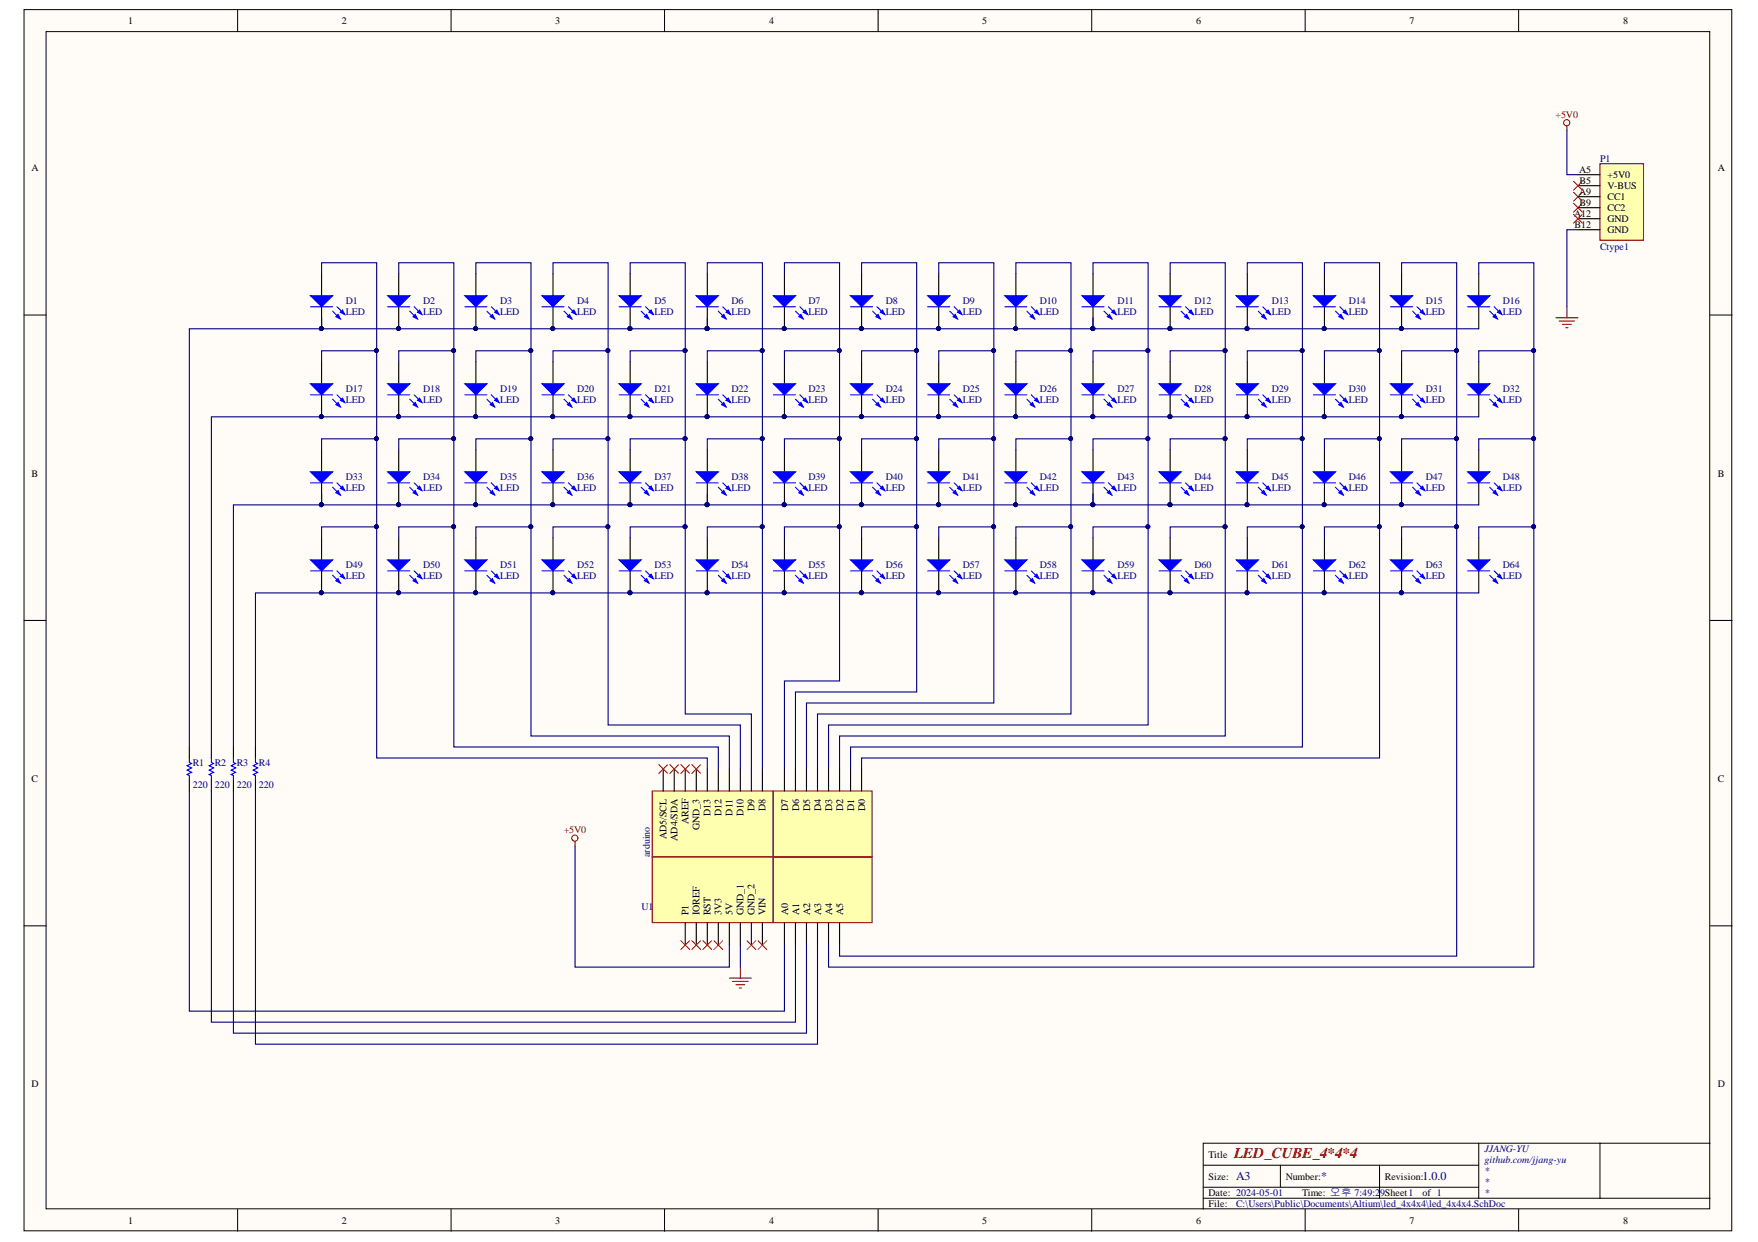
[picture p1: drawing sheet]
<svg xmlns="http://www.w3.org/2000/svg" width="297mm" height="210mm" viewBox="0 0 297 210" stroke-linecap="round" stroke-linejoin="round" font-family="sans-serif">
<defs><g id="words">
<text font-size="2.5" fill="#800000" x="208.5" y="195.7">LED_CUBE_4*4*4</text>
<g font-size="2" fill="#000080">
<text x="208.9" y="199.5">A3</text>
<text x="223.2" y="199.5">*</text>
<text x="240.3" y="199.5">1.0.0</text>
</g>
<g font-size="1.7">
<text x="21.7" y="4.1">1</text>
<text x="57.8" y="4.1">2</text>
<text x="93.8" y="4.1">3</text>
<text x="129.9" y="4.1">4</text>
<text x="166" y="4.1">5</text>
<text x="202.1" y="4.1">6</text>
<text x="238.1" y="4.1">7</text>
<text x="274.3" y="4.1">8</text>
<text x="5.3" y="28.9">A</text>
<text x="266.8" y="29.2">A5</text>
<text x="290.2" y="28.9">A</text>
<text x="266.8" y="32.9">A9</text>
<text x="266.9" y="31">B5</text>
<text x="266.9" y="34.7">B9</text>
<text x="271.6" y="30.1">+5V0</text>
<text x="271.6" y="32">V-BUS</text>
<text x="271.6" y="33.8">CC1</text>
<text x="271.6" y="35.7">CC2</text>
<text x="266" y="36.6">A12</text>
<text x="266" y="38.5">B12</text>
<text x="271.6" y="37.5">GND</text>
<text x="271.6" y="39.4">GND</text>
<text x="5.3" y="80.5">B</text>
<text x="290.2" y="80.5">B</text>
<text x="5.3" y="132.2">C</text>
<text x="120" y="137.9" transform="rotate(-90 120 137.9)">D13</text>
<text x="121.9" y="137.9" transform="rotate(-90 121.9 137.9)">D12</text>
<text x="123.8" y="137.9" transform="rotate(-90 123.8 137.9)">D11</text>
<text x="125.6" y="137.9" transform="rotate(-90 125.6 137.9)">D10</text>
<text x="127.5" y="137" transform="rotate(-90 127.5 137)">D9</text>
<text x="129.3" y="137" transform="rotate(-90 129.3 137)">D8</text>
<text x="133.2" y="137" transform="rotate(-90 133.2 137)">D7</text>
<text x="135" y="137" transform="rotate(-90 135 137)">D6</text>
<text x="136.9" y="137" transform="rotate(-90 136.9 137)">D5</text>
<text x="138.7" y="137" transform="rotate(-90 138.7 137)">D4</text>
<text x="140.6" y="137" transform="rotate(-90 140.6 137)">D3</text>
<text x="142.5" y="137" transform="rotate(-90 142.5 137)">D2</text>
<text x="144.3" y="137" transform="rotate(-90 144.3 137)">D1</text>
<text x="146.2" y="137" transform="rotate(-90 146.2 137)">D0</text>
<text x="290.2" y="132.2">C</text>
<text x="112.6" y="141.8" transform="rotate(-90 112.6 141.8)">AD5/SCL</text>
<text x="114.5" y="142.1" transform="rotate(-90 114.5 142.1)">AD4/SDA</text>
<text x="116.3" y="139.3" transform="rotate(-90 116.3 139.3)">AREF</text>
<text x="118.2" y="140.3" transform="rotate(-90 118.2 140.3)">GND_3</text>
<text x="116.3" y="154.7" transform="rotate(-90 116.3 154.7)">P1</text>
<text x="118.2" y="154.7" transform="rotate(-90 118.2 154.7)">IOREF</text>
<text x="120" y="154.7" transform="rotate(-90 120 154.7)">RST</text>
<text x="121.9" y="154.7" transform="rotate(-90 121.9 154.7)">3V3</text>
<text x="123.8" y="154.7" transform="rotate(-90 123.8 154.7)">5V</text>
<text x="125.6" y="154.7" transform="rotate(-90 125.6 154.7)">GND_1</text>
<text x="127.5" y="154.7" transform="rotate(-90 127.5 154.7)">GND_2</text>
<text x="129.3" y="154.7" transform="rotate(-90 129.3 154.7)">VIN</text>
<text x="133.2" y="154.7" transform="rotate(-90 133.2 154.7)">A0</text>
<text x="135" y="154.7" transform="rotate(-90 135 154.7)">A1</text>
<text x="136.9" y="154.7" transform="rotate(-90 136.9 154.7)">A2</text>
<text x="138.7" y="154.7" transform="rotate(-90 138.7 154.7)">A3</text>
<text x="140.6" y="154.7" transform="rotate(-90 140.6 154.7)">A4</text>
<text x="142.5" y="154.7" transform="rotate(-90 142.5 154.7)">A5</text>
<text x="5.3" y="183.7">D</text>
<text x="290.2" y="183.7">D</text>
<text x="204.2" y="195.7">Title</text>
<text x="204.2" y="199.4">Size:</text>
<text x="204.2" y="202.2">Date: 2024-05-01</text>
<text x="217.2" y="199.4">Number:</text>
<text x="220" y="202.2">Time: 오후 7:49:29Sheet1</text>
<text x="234" y="199.4">Revision:</text>
<text x="240.3" y="202.2">of 1</text>
<text x="21.7" y="206.8">1</text>
<text x="57.8" y="206.8">2</text>
<text x="93.8" y="206.8">3</text>
<text x="129.9" y="206.8">4</text>
<text x="166" y="206.8">5</text>
<text x="202.1" y="206.8">6</text>
<text x="204.2" y="204">File:</text>
<text x="238.1" y="206.8">7</text>
<text x="274.3" y="206.8">8</text>
</g>
<g font-size="1.7" fill="#800000">
<text x="262.8" y="19.9">+5V0</text>
<text x="95.3" y="140.7">+5V0</text>
</g>
<g font-size="1.7" fill="#000080">
<text x="270.4" y="27.3">P1</text>
<text x="270.4" y="42.2">Ctype1</text>
<text x="58.5" y="51.3">D1</text>
<text x="58.5" y="53.2">LED</text>
<text x="71.5" y="51.3">D2</text>
<text x="71.5" y="53.2">LED</text>
<text x="84.5" y="51.3">D3</text>
<text x="84.5" y="53.2">LED</text>
<text x="97.5" y="51.3">D4</text>
<text x="97.5" y="53.2">LED</text>
<text x="110.6" y="51.3">D5</text>
<text x="110.6" y="53.2">LED</text>
<text x="123.6" y="51.3">D6</text>
<text x="123.6" y="53.2">LED</text>
<text x="136.6" y="51.3">D7</text>
<text x="136.6" y="53.2">LED</text>
<text x="149.6" y="51.3">D8</text>
<text x="149.6" y="53.2">LED</text>
<text x="162.7" y="51.3">D9</text>
<text x="162.7" y="53.2">LED</text>
<text x="175.7" y="51.3">D10</text>
<text x="175.7" y="53.2">LED</text>
<text x="188.8" y="51.3">D11</text>
<text x="188.8" y="53.2">LED</text>
<text x="201.8" y="51.3">D12</text>
<text x="201.8" y="53.2">LED</text>
<text x="214.9" y="51.3">D13</text>
<text x="214.9" y="53.2">LED</text>
<text x="227.9" y="51.3">D14</text>
<text x="227.9" y="53.2">LED</text>
<text x="240.9" y="51.3">D15</text>
<text x="240.9" y="53.2">LED</text>
<text x="254" y="51.3">D16</text>
<text x="254" y="53.2">LED</text>
<text x="58.5" y="66.2">D17</text>
<text x="58.5" y="68">LED</text>
<text x="71.5" y="66.2">D18</text>
<text x="71.5" y="68">LED</text>
<text x="84.5" y="66.2">D19</text>
<text x="84.5" y="68">LED</text>
<text x="97.5" y="66.2">D20</text>
<text x="97.5" y="68">LED</text>
<text x="110.6" y="66.2">D21</text>
<text x="110.6" y="68">LED</text>
<text x="123.6" y="66.2">D22</text>
<text x="123.6" y="68">LED</text>
<text x="136.6" y="66.2">D23</text>
<text x="136.6" y="68">LED</text>
<text x="149.6" y="66.2">D24</text>
<text x="149.6" y="68">LED</text>
<text x="162.7" y="66.2">D25</text>
<text x="162.7" y="68">LED</text>
<text x="175.7" y="66.2">D26</text>
<text x="175.7" y="68">LED</text>
<text x="188.8" y="66.2">D27</text>
<text x="188.8" y="68">LED</text>
<text x="201.8" y="66.2">D28</text>
<text x="201.8" y="68">LED</text>
<text x="214.9" y="66.2">D29</text>
<text x="214.9" y="68">LED</text>
<text x="227.9" y="66.2">D30</text>
<text x="227.9" y="68">LED</text>
<text x="240.9" y="66.2">D31</text>
<text x="240.9" y="68">LED</text>
<text x="254" y="66.2">D32</text>
<text x="254" y="68">LED</text>
<text x="58.5" y="81.1">D33</text>
<text x="58.5" y="82.9">LED</text>
<text x="71.5" y="81.1">D34</text>
<text x="71.5" y="82.9">LED</text>
<text x="84.5" y="81.1">D35</text>
<text x="84.5" y="82.9">LED</text>
<text x="97.5" y="81.1">D36</text>
<text x="97.5" y="82.9">LED</text>
<text x="110.6" y="81.1">D37</text>
<text x="110.6" y="82.9">LED</text>
<text x="123.6" y="81.1">D38</text>
<text x="123.6" y="82.9">LED</text>
<text x="136.6" y="81.1">D39</text>
<text x="136.6" y="82.9">LED</text>
<text x="149.6" y="81.1">D40</text>
<text x="149.6" y="82.9">LED</text>
<text x="162.7" y="81.1">D41</text>
<text x="162.7" y="82.9">LED</text>
<text x="175.7" y="81.1">D42</text>
<text x="175.7" y="82.9">LED</text>
<text x="188.8" y="81.1">D43</text>
<text x="188.8" y="82.9">LED</text>
<text x="201.8" y="81.1">D44</text>
<text x="201.8" y="82.9">LED</text>
<text x="214.9" y="81.1">D45</text>
<text x="214.9" y="82.9">LED</text>
<text x="227.9" y="81.1">D46</text>
<text x="227.9" y="82.9">LED</text>
<text x="240.9" y="81.1">D47</text>
<text x="240.9" y="82.9">LED</text>
<text x="254" y="81.1">D48</text>
<text x="254" y="82.9">LED</text>
<text x="58.5" y="95.9">D49</text>
<text x="71.5" y="95.9">D50</text>
<text x="84.5" y="95.9">D51</text>
<text x="97.5" y="95.9">D52</text>
<text x="110.6" y="95.9">D53</text>
<text x="123.6" y="95.9">D54</text>
<text x="136.6" y="95.9">D55</text>
<text x="149.6" y="95.9">D56</text>
<text x="162.7" y="95.9">D57</text>
<text x="175.7" y="95.9">D58</text>
<text x="188.8" y="95.9">D59</text>
<text x="201.8" y="95.9">D60</text>
<text x="214.9" y="95.9">D61</text>
<text x="227.9" y="95.9">D62</text>
<text x="240.9" y="95.9">D63</text>
<text x="254" y="95.9">D64</text>
<text x="58.5" y="97.8">LED</text>
<text x="71.5" y="97.8">LED</text>
<text x="84.5" y="97.8">LED</text>
<text x="97.5" y="97.8">LED</text>
<text x="110.6" y="97.8">LED</text>
<text x="123.6" y="97.8">LED</text>
<text x="136.6" y="97.8">LED</text>
<text x="149.6" y="97.8">LED</text>
<text x="162.7" y="97.8">LED</text>
<text x="175.7" y="97.8">LED</text>
<text x="188.8" y="97.8">LED</text>
<text x="201.8" y="97.8">LED</text>
<text x="214.9" y="97.8">LED</text>
<text x="227.9" y="97.8">LED</text>
<text x="240.9" y="97.8">LED</text>
<text x="254" y="97.8">LED</text>
<text x="32.6" y="129.4">R1</text>
<text x="36.3" y="129.4">R2</text>
<text x="40" y="129.4">R3</text>
<text x="43.7" y="129.4">R4</text>
<text x="32.6" y="133.1">220</text>
<text x="36.3" y="133.1">220</text>
<text x="40" y="133.1">220</text>
<text x="43.7" y="133.1">220</text>
<text x="109.8" y="144.9" transform="rotate(-90 109.8 144.9)">arduino</text>
<text x="108.4" y="153.7">U1</text>
<text x="250.8" y="194.7">JJANG-YU</text>
<text x="250.8" y="196.6">github.com/jjang-yu</text>
<text x="250.8" y="198.5">*</text>
<text x="250.8" y="200.3">*</text>
<text x="250.8" y="202.2">*</text>
<text x="208.9" y="204">C:\Users\Public\Documents\Altium\led_4x4x4\led_4x4x4.SchDoc</text>
</g>
</g></defs>
<g fill="#fffcf8" stroke="#000" stroke-width=".17">
<path d="M4.1 1.6h288.5v206.4h-288.5z"/>
<path d="M7.8 5.3h281.1v199h-281.1z"/>
</g>
<g fill="none" stroke="#000" stroke-width=".17">
<path d="M40.1 1.6v3.7M76.2 1.6v3.7M112.3 1.6v3.7M148.4 1.6v3.7M184.5 1.6v3.7M220.5 1.6v3.7M256.6 1.6v3.7M4.1 53.2h3.7M289 53.2h3.7M4.1 104.9h3.7M289 104.9h3.7M4.1 156.5h3.7"/>
<path d="M289 156.5h3.7M203.3 196.9h46.6M216.3 196.9v3.7M233.1 196.9v5.6M249.9 193.2v9.3M270.3 193.2h-67v11.2M289 193.2h-18.7v9.3M40.1 204.4v3.7M76.2 204.4v3.7M112.3 204.4v3.7M148.4 204.4v3.7M184.5 204.4v3.7"/>
<path d="M203.3 202.5h85.7M203.3 200.6h46.6M220.5 204.4v3.7M256.6 204.4v3.7"/>
</g>
<path d="M110.2 133.7h20.4v11.1h-20.4z" fill="#ffffb0" stroke="#800000" stroke-width=".19"/>
<path d="M112.1 130v3.7M113.9 130v3.7M115.8 130v3.7M117.6 130v3.7M119.5 130v3.7M121.4 130v3.7M123.2 130v3.7M125.1 130v3.7M127 130v3.7M128.8 130v3.7" fill="none" stroke="#000" stroke-width=".19"/>
<path d="M110.2 144.8h20.4v11.1h-20.4z" fill="#ffffb0" stroke="#800000" stroke-width=".19"/>
<path d="M115.8 156v3.7M117.6 156v3.7M119.5 156v3.7M121.4 156v3.7M123.2 156v3.7M125.1 156v3.7M127 156v3.7M128.8 156v3.7" fill="none" stroke="#000" stroke-width=".19"/>
<path d="M130.7 144.8h16.6v11.1h-16.6z" fill="#ffffb0" stroke="#800000" stroke-width=".19"/>
<path d="M132.5 156v3.7M134.4 156v3.7M136.3 156v3.7M138.1 156v3.7M140 156v3.7M141.9 156v3.7" fill="none" stroke="#000" stroke-width=".19"/>
<path d="M130.7 133.7h16.6v11.1h-16.6z" fill="#ffffb0" stroke="#800000" stroke-width=".19"/>
<g fill="none" stroke="#000" stroke-width=".19">
<path d="M54.3 61.1v3.8M54.3 66.7v3.7M32 126.2v1.9M32 131.8v1.9M35.7 126.2v1.9M35.7 131.8v1.9M39.4 126.2v1.9M39.4 131.8v1.9M43.2 126.2v1.9M43.2 131.8v1.9M132.5 130v3.7M134.4 130v3.7"/>
<path d="M136.3 130v3.7M138.1 130v3.7M140 130v3.7M141.9 130v3.7M143.7 130v3.7M145.6 130v3.7"/>
</g>
<path d="M32 128.1v.8l.4 .1-.8 .4 .8 .4-.8 .4 .8 .3-.8 .4 .4 .2v.7M35.7 128.1v.8l.4 .1-.8 .4 .8 .4-.8 .4 .8 .3-.8 .4 .4 .2v.7M39.4 128.1v.8l.4 .1-.7 .4 .7 .4-.7 .4 .7 .3-.7 .4 .3 .2v.7M43.2 128.1v.8l.3 .1-.7 .4 .7 .4-.7 .4 .7 .3-.7 .4 .4 .2v.7" fill="none" stroke="#00f" stroke-width=".19"/>
<circle cx="54.3" cy="70.4" r=".33" fill="#000080" stroke="#000080" stroke-width=".17"/>
<path d="M52.5 64.9h3.7l-1.9 1.8z" fill="#00f"/>
<path d="M52.5 64.9h3.7l-1.9 1.8zM56.2 67.5l1.3 1.3M56.9 66.7l1.3 1.3" fill="none" stroke="#00f" stroke-width=".19"/>
<path d="M56.8 68.4l.3-.4 .4 .8z" fill="#00f"/>
<path d="M56.8 68.4l.3-.4 .4 .8z" fill="none" stroke="#00f" stroke-width=".19"/>
<path d="M57.5 67.7l.4-.4 .3 .7z" fill="#00f"/>
<path d="M52.5 66.7h3.7M57.5 67.7l.4-.4 .3 .7z" fill="none" stroke="#00f" stroke-width=".19"/>
<g fill="#000080" stroke="#000080" stroke-width=".17">
<circle cx="54.3" cy="70.4" r=".33"/>
<circle cx="67.3" cy="55.5" r=".34"/>
</g>
<path d="M67.4 46.3v3.7M67.4 51.8v3.8" fill="none" stroke="#000" stroke-width=".19"/>
<path d="M65.5 50h3.7l-1.8 1.8z" fill="#00f"/>
<path d="M65.5 50h3.7l-1.8 1.8zM69.2 52.6l1.3 1.3M70 51.8l1.3 1.3" fill="none" stroke="#00f" stroke-width=".19"/>
<path d="M69.8 53.5l.4-.4 .3 .8z" fill="#00f"/>
<path d="M69.8 53.5l.4-.4 .3 .8z" fill="none" stroke="#00f" stroke-width=".19"/>
<path d="M70.5 52.8l.4-.4 .4 .7z" fill="#00f"/>
<path d="M65.5 51.8h3.7M70.5 52.8l.4-.4 .4 .7z" fill="none" stroke="#00f" stroke-width=".19"/>
<g fill="#000080" stroke="#000080" stroke-width=".17">
<circle cx="67.3" cy="55.5" r=".34"/>
<circle cx="54.3" cy="55.5" r=".33"/>
</g>
<path d="M54.3 46.3v3.7M54.3 51.8v3.8" fill="none" stroke="#000" stroke-width=".19"/>
<path d="M52.5 50h3.7l-1.9 1.8z" fill="#00f"/>
<path d="M52.5 50h3.7l-1.9 1.8zM56.2 52.6l1.3 1.3M56.9 51.8l1.3 1.3" fill="none" stroke="#00f" stroke-width=".19"/>
<path d="M56.8 53.5l.3-.4 .4 .8z" fill="#00f"/>
<path d="M56.8 53.5l.3-.4 .4 .8z" fill="none" stroke="#00f" stroke-width=".19"/>
<path d="M57.5 52.8l.4-.4 .3 .7z" fill="#00f"/>
<path d="M52.5 51.8h3.7M57.5 52.8l.4-.4 .3 .7z" fill="none" stroke="#00f" stroke-width=".19"/>
<g fill="#000080" stroke="#000080" stroke-width=".17">
<circle cx="54.3" cy="55.5" r=".33"/>
<circle cx="67.3" cy="70.4" r=".34"/>
</g>
<path d="M67.4 61.1v3.8M67.4 66.7v3.7" fill="none" stroke="#000" stroke-width=".19"/>
<path d="M65.5 64.9h3.7l-1.8 1.8z" fill="#00f"/>
<path d="M65.5 64.9h3.7l-1.8 1.8zM69.2 67.5l1.3 1.3M70 66.7l1.3 1.3" fill="none" stroke="#00f" stroke-width=".19"/>
<path d="M69.8 68.4l.4-.4 .3 .8z" fill="#00f"/>
<path d="M69.8 68.4l.4-.4 .3 .8z" fill="none" stroke="#00f" stroke-width=".19"/>
<path d="M70.5 67.7l.4-.4 .4 .7z" fill="#00f"/>
<path d="M65.5 66.7h3.7M70.5 67.7l.4-.4 .4 .7z" fill="none" stroke="#00f" stroke-width=".19"/>
<g fill="#000080" stroke="#000080" stroke-width=".17">
<circle cx="67.3" cy="70.4" r=".34"/>
<circle cx="80.4" cy="70.4" r=".33"/>
</g>
<path d="M80.4 61.1v3.8M80.4 66.7v3.7" fill="none" stroke="#000" stroke-width=".19"/>
<path d="M78.5 64.9h3.8l-1.9 1.8z" fill="#00f"/>
<path d="M78.5 64.9h3.8l-1.9 1.8zM82.3 67.5l1.3 1.3M83 66.7l1.3 1.3" fill="none" stroke="#00f" stroke-width=".19"/>
<path d="M82.8 68.4l.4-.4 .4 .8z" fill="#00f"/>
<path d="M82.8 68.4l.4-.4 .4 .8z" fill="none" stroke="#00f" stroke-width=".19"/>
<path d="M83.6 67.7l.3-.4 .4 .7z" fill="#00f"/>
<path d="M78.5 66.7h3.8M83.6 67.7l.3-.4 .4 .7z" fill="none" stroke="#00f" stroke-width=".19"/>
<g fill="#000080" stroke="#000080" stroke-width=".17">
<circle cx="80.4" cy="70.4" r=".33"/>
<circle cx="93.4" cy="55.5" r=".33"/>
</g>
<path d="M93.4 46.3v3.7M93.4 51.8v3.8" fill="none" stroke="#000" stroke-width=".19"/>
<path d="M91.6 50h3.7l-1.9 1.8z" fill="#00f"/>
<path d="M91.6 50h3.7l-1.9 1.8zM95.3 52.6l1.3 1.3M96 51.8l1.3 1.3" fill="none" stroke="#00f" stroke-width=".19"/>
<path d="M95.9 53.5l.3-.4 .4 .8z" fill="#00f"/>
<path d="M95.9 53.5l.3-.4 .4 .8z" fill="none" stroke="#00f" stroke-width=".19"/>
<path d="M96.6 52.8l.4-.4 .3 .7z" fill="#00f"/>
<path d="M91.6 51.8h3.7M96.6 52.8l.4-.4 .3 .7z" fill="none" stroke="#00f" stroke-width=".19"/>
<g fill="#000080" stroke="#000080" stroke-width=".17">
<circle cx="93.4" cy="55.5" r=".33"/>
<circle cx="80.4" cy="55.5" r=".33"/>
</g>
<path d="M80.4 46.3v3.7M80.4 51.8v3.8" fill="none" stroke="#000" stroke-width=".19"/>
<path d="M78.5 50h3.8l-1.9 1.8z" fill="#00f"/>
<path d="M78.5 50h3.8l-1.9 1.8zM82.3 52.6l1.3 1.3M83 51.8l1.3 1.3" fill="none" stroke="#00f" stroke-width=".19"/>
<path d="M82.8 53.5l.4-.4 .4 .8z" fill="#00f"/>
<path d="M82.8 53.5l.4-.4 .4 .8z" fill="none" stroke="#00f" stroke-width=".19"/>
<path d="M83.6 52.8l.3-.4 .4 .7z" fill="#00f"/>
<path d="M78.5 51.8h3.8M83.6 52.8l.3-.4 .4 .7z" fill="none" stroke="#00f" stroke-width=".19"/>
<g fill="#000080" stroke="#000080" stroke-width=".17">
<circle cx="80.4" cy="55.5" r=".33"/>
<circle cx="93.4" cy="70.4" r=".33"/>
</g>
<path d="M93.4 61.1v3.8M93.4 66.7v3.7" fill="none" stroke="#000" stroke-width=".19"/>
<path d="M91.6 64.9h3.7l-1.9 1.8z" fill="#00f"/>
<path d="M91.6 64.9h3.7l-1.9 1.8zM95.3 67.5l1.3 1.3M96 66.7l1.3 1.3" fill="none" stroke="#00f" stroke-width=".19"/>
<path d="M95.9 68.4l.3-.4 .4 .8z" fill="#00f"/>
<path d="M95.9 68.4l.3-.4 .4 .8z" fill="none" stroke="#00f" stroke-width=".19"/>
<path d="M96.6 67.7l.4-.4 .3 .7z" fill="#00f"/>
<path d="M91.6 66.7h3.7M96.6 67.7l.4-.4 .3 .7z" fill="none" stroke="#00f" stroke-width=".19"/>
<g fill="#000080" stroke="#000080" stroke-width=".17">
<circle cx="93.4" cy="70.4" r=".33"/>
<circle cx="106.4" cy="70.4" r=".34"/>
</g>
<path d="M106.5 61.1v3.8M106.5 66.7v3.7" fill="none" stroke="#000" stroke-width=".19"/>
<path d="M104.6 64.9h3.7l-1.8 1.8z" fill="#00f"/>
<path d="M104.6 64.9h3.7l-1.8 1.8zM108.3 67.5l1.3 1.3M109.1 66.7l1.3 1.3" fill="none" stroke="#00f" stroke-width=".19"/>
<path d="M108.9 68.4l.4-.4 .3 .8z" fill="#00f"/>
<path d="M108.9 68.4l.4-.4 .3 .8z" fill="none" stroke="#00f" stroke-width=".19"/>
<path d="M109.6 67.7l.4-.4 .4 .7z" fill="#00f"/>
<path d="M104.6 66.7h3.7M109.6 67.7l.4-.4 .4 .7z" fill="none" stroke="#00f" stroke-width=".19"/>
<g fill="#000080" stroke="#000080" stroke-width=".17">
<circle cx="106.4" cy="70.4" r=".34"/>
<circle cx="106.4" cy="55.5" r=".34"/>
</g>
<path d="M106.5 46.3v3.7M106.5 51.8v3.8" fill="none" stroke="#000" stroke-width=".19"/>
<path d="M104.6 50h3.7l-1.8 1.8z" fill="#00f"/>
<path d="M104.6 50h3.7l-1.8 1.8zM108.3 52.6l1.3 1.3M109.1 51.8l1.3 1.3" fill="none" stroke="#00f" stroke-width=".19"/>
<path d="M108.9 53.5l.4-.4 .3 .8z" fill="#00f"/>
<path d="M108.9 53.5l.4-.4 .3 .8z" fill="none" stroke="#00f" stroke-width=".19"/>
<path d="M109.6 52.8l.4-.4 .4 .7z" fill="#00f"/>
<path d="M104.6 51.8h3.7M109.6 52.8l.4-.4 .4 .7z" fill="none" stroke="#00f" stroke-width=".19"/>
<g fill="#000080" stroke="#000080" stroke-width=".17">
<circle cx="106.4" cy="55.5" r=".34"/>
<circle cx="54.3" cy="100.2" r=".33"/>
</g>
<path d="M54.3 90.9v3.7M54.3 96.5v3.7" fill="none" stroke="#000" stroke-width=".19"/>
<path d="M52.5 94.6h3.7l-1.9 1.9z" fill="#00f"/>
<path d="M52.5 94.6h3.7l-1.9 1.9zM56.2 97.2l1.3 1.3M56.9 96.5l1.3 1.3" fill="none" stroke="#00f" stroke-width=".19"/>
<path d="M56.8 98.2l.3-.4 .4 .7z" fill="#00f"/>
<path d="M56.8 98.2l.3-.4 .4 .7z" fill="none" stroke="#00f" stroke-width=".19"/>
<path d="M57.5 97.4l.4-.4 .3 .8z" fill="#00f"/>
<path d="M52.5 96.5h3.7M57.5 97.4l.4-.4 .3 .8z" fill="none" stroke="#00f" stroke-width=".19"/>
<g fill="#000080" stroke="#000080" stroke-width=".17">
<circle cx="54.3" cy="100.2" r=".33"/>
<circle cx="67.3" cy="85.3" r=".34"/>
</g>
<path d="M67.4 76v3.7M67.4 81.6v3.7" fill="none" stroke="#000" stroke-width=".19"/>
<path d="M65.5 79.7h3.7l-1.8 1.9z" fill="#00f"/>
<path d="M65.5 79.7h3.7l-1.8 1.9zM69.2 82.3l1.3 1.4M70 81.6l1.3 1.3" fill="none" stroke="#00f" stroke-width=".19"/>
<path d="M69.8 83.3l.4-.4 .3 .8z" fill="#00f"/>
<path d="M69.8 83.3l.4-.4 .3 .8z" fill="none" stroke="#00f" stroke-width=".19"/>
<path d="M70.5 82.5l.4-.3 .4 .7z" fill="#00f"/>
<path d="M65.5 81.6h3.7M70.5 82.5l.4-.3 .4 .7z" fill="none" stroke="#00f" stroke-width=".19"/>
<g fill="#000080" stroke="#000080" stroke-width=".17">
<circle cx="67.3" cy="85.3" r=".34"/>
<circle cx="54.3" cy="85.3" r=".33"/>
</g>
<path d="M54.3 76v3.7M54.3 81.6v3.7" fill="none" stroke="#000" stroke-width=".19"/>
<path d="M52.5 79.7h3.7l-1.9 1.9z" fill="#00f"/>
<path d="M52.5 79.7h3.7l-1.9 1.9zM56.2 82.3l1.3 1.4M56.9 81.6l1.3 1.3" fill="none" stroke="#00f" stroke-width=".19"/>
<path d="M56.8 83.3l.3-.4 .4 .8z" fill="#00f"/>
<path d="M56.8 83.3l.3-.4 .4 .8z" fill="none" stroke="#00f" stroke-width=".19"/>
<path d="M57.5 82.5l.4-.3 .3 .7z" fill="#00f"/>
<path d="M52.5 81.6h3.7M57.5 82.5l.4-.3 .3 .7z" fill="none" stroke="#00f" stroke-width=".19"/>
<g fill="#000080" stroke="#000080" stroke-width=".17">
<circle cx="54.3" cy="85.3" r=".33"/>
<circle cx="67.3" cy="100.2" r=".34"/>
</g>
<path d="M67.4 90.9v3.7M67.4 96.5v3.7" fill="none" stroke="#000" stroke-width=".19"/>
<path d="M65.5 94.6h3.7l-1.8 1.9z" fill="#00f"/>
<path d="M65.5 94.6h3.7l-1.8 1.9zM69.2 97.2l1.3 1.3M70 96.5l1.3 1.3" fill="none" stroke="#00f" stroke-width=".19"/>
<path d="M69.8 98.2l.4-.4 .3 .7z" fill="#00f"/>
<path d="M69.8 98.2l.4-.4 .3 .7z" fill="none" stroke="#00f" stroke-width=".19"/>
<path d="M70.5 97.4l.4-.4 .4 .8z" fill="#00f"/>
<path d="M65.5 96.5h3.7M70.5 97.4l.4-.4 .4 .8z" fill="none" stroke="#00f" stroke-width=".19"/>
<g fill="#000080" stroke="#000080" stroke-width=".17">
<circle cx="67.3" cy="100.2" r=".34"/>
<circle cx="80.4" cy="100.2" r=".33"/>
</g>
<path d="M80.4 90.9v3.7M80.4 96.5v3.7" fill="none" stroke="#000" stroke-width=".19"/>
<path d="M78.5 94.6h3.8l-1.9 1.9z" fill="#00f"/>
<path d="M78.5 94.6h3.8l-1.9 1.9zM82.3 97.2l1.3 1.3M83 96.5l1.3 1.3" fill="none" stroke="#00f" stroke-width=".19"/>
<path d="M82.8 98.2l.4-.4 .4 .7z" fill="#00f"/>
<path d="M82.8 98.2l.4-.4 .4 .7z" fill="none" stroke="#00f" stroke-width=".19"/>
<path d="M83.6 97.4l.3-.4 .4 .8z" fill="#00f"/>
<path d="M78.5 96.5h3.8M83.6 97.4l.3-.4 .4 .8z" fill="none" stroke="#00f" stroke-width=".19"/>
<g fill="#000080" stroke="#000080" stroke-width=".17">
<circle cx="80.4" cy="100.2" r=".33"/>
<circle cx="93.4" cy="85.3" r=".33"/>
</g>
<path d="M93.4 76v3.7M93.4 81.6v3.7" fill="none" stroke="#000" stroke-width=".19"/>
<path d="M91.6 79.7h3.7l-1.9 1.9z" fill="#00f"/>
<path d="M91.6 79.7h3.7l-1.9 1.9zM95.3 82.3l1.3 1.4M96 81.6l1.3 1.3" fill="none" stroke="#00f" stroke-width=".19"/>
<path d="M95.9 83.3l.3-.4 .4 .8z" fill="#00f"/>
<path d="M95.9 83.3l.3-.4 .4 .8z" fill="none" stroke="#00f" stroke-width=".19"/>
<path d="M96.6 82.5l.4-.3 .3 .7z" fill="#00f"/>
<path d="M91.6 81.6h3.7M96.6 82.5l.4-.3 .3 .7z" fill="none" stroke="#00f" stroke-width=".19"/>
<g fill="#000080" stroke="#000080" stroke-width=".17">
<circle cx="93.4" cy="85.3" r=".33"/>
<circle cx="80.4" cy="85.3" r=".33"/>
</g>
<path d="M80.4 76v3.7M80.4 81.6v3.7" fill="none" stroke="#000" stroke-width=".19"/>
<path d="M78.5 79.7h3.8l-1.9 1.9z" fill="#00f"/>
<path d="M78.5 79.7h3.8l-1.9 1.9zM82.3 82.3l1.3 1.4M83 81.6l1.3 1.3" fill="none" stroke="#00f" stroke-width=".19"/>
<path d="M82.8 83.3l.4-.4 .4 .8z" fill="#00f"/>
<path d="M82.8 83.3l.4-.4 .4 .8z" fill="none" stroke="#00f" stroke-width=".19"/>
<path d="M83.6 82.5l.3-.3 .4 .7z" fill="#00f"/>
<path d="M78.5 81.6h3.8M83.6 82.5l.3-.3 .4 .7z" fill="none" stroke="#00f" stroke-width=".19"/>
<g fill="#000080" stroke="#000080" stroke-width=".17">
<circle cx="80.4" cy="85.3" r=".33"/>
<circle cx="93.4" cy="100.2" r=".33"/>
</g>
<path d="M93.4 90.9v3.7M93.4 96.5v3.7" fill="none" stroke="#000" stroke-width=".19"/>
<path d="M91.6 94.6h3.7l-1.9 1.9z" fill="#00f"/>
<path d="M91.6 94.6h3.7l-1.9 1.9zM95.3 97.2l1.3 1.3M96 96.5l1.3 1.3" fill="none" stroke="#00f" stroke-width=".19"/>
<path d="M95.9 98.2l.3-.4 .4 .7z" fill="#00f"/>
<path d="M95.9 98.2l.3-.4 .4 .7z" fill="none" stroke="#00f" stroke-width=".19"/>
<path d="M96.6 97.4l.4-.4 .3 .8z" fill="#00f"/>
<path d="M91.6 96.5h3.7M96.6 97.4l.4-.4 .3 .8z" fill="none" stroke="#00f" stroke-width=".19"/>
<g fill="#000080" stroke="#000080" stroke-width=".17">
<circle cx="93.4" cy="100.2" r=".33"/>
<circle cx="106.4" cy="100.2" r=".34"/>
</g>
<path d="M106.5 90.9v3.7M106.5 96.5v3.7" fill="none" stroke="#000" stroke-width=".19"/>
<path d="M104.6 94.6h3.7l-1.8 1.9z" fill="#00f"/>
<path d="M104.6 94.6h3.7l-1.8 1.9zM108.3 97.2l1.3 1.3M109.1 96.5l1.3 1.3" fill="none" stroke="#00f" stroke-width=".19"/>
<path d="M108.9 98.2l.4-.4 .3 .7z" fill="#00f"/>
<path d="M108.9 98.2l.4-.4 .3 .7z" fill="none" stroke="#00f" stroke-width=".19"/>
<path d="M109.6 97.4l.4-.4 .4 .8z" fill="#00f"/>
<path d="M104.6 96.5h3.7M109.6 97.4l.4-.4 .4 .8z" fill="none" stroke="#00f" stroke-width=".19"/>
<g fill="#000080" stroke="#000080" stroke-width=".17">
<circle cx="106.4" cy="100.2" r=".34"/>
<circle cx="106.4" cy="85.3" r=".34"/>
</g>
<path d="M106.5 76v3.7M106.5 81.6v3.7" fill="none" stroke="#000" stroke-width=".19"/>
<path d="M104.6 79.7h3.7l-1.8 1.9z" fill="#00f"/>
<path d="M104.6 79.7h3.7l-1.8 1.9zM108.3 82.3l1.3 1.4M109.1 81.6l1.3 1.3" fill="none" stroke="#00f" stroke-width=".19"/>
<path d="M108.9 83.3l.4-.4 .3 .8z" fill="#00f"/>
<path d="M108.9 83.3l.4-.4 .3 .8z" fill="none" stroke="#00f" stroke-width=".19"/>
<path d="M109.6 82.5l.4-.3 .4 .7z" fill="#00f"/>
<path d="M104.6 81.6h3.7M109.6 82.5l.4-.3 .4 .7z" fill="none" stroke="#00f" stroke-width=".19"/>
<g fill="#000080" stroke="#000080" stroke-width=".17">
<circle cx="106.4" cy="85.3" r=".34"/>
<circle cx="119.5" cy="70.4" r=".34"/>
</g>
<path d="M119.5 61.1v3.8M119.5 66.7v3.7" fill="none" stroke="#000" stroke-width=".19"/>
<path d="M117.6 64.9h3.8l-1.9 1.8z" fill="#00f"/>
<path d="M117.6 64.9h3.8l-1.9 1.8zM121.4 67.5l1.3 1.3M122.1 66.7l1.3 1.3" fill="none" stroke="#00f" stroke-width=".19"/>
<path d="M121.9 68.4l.4-.4 .4 .8z" fill="#00f"/>
<path d="M121.9 68.4l.4-.4 .4 .8z" fill="none" stroke="#00f" stroke-width=".19"/>
<path d="M122.7 67.7l.3-.4 .4 .7z" fill="#00f"/>
<path d="M117.6 66.7h3.8M122.7 67.7l.3-.4 .4 .7z" fill="none" stroke="#00f" stroke-width=".19"/>
<g fill="#000080" stroke="#000080" stroke-width=".17">
<circle cx="119.5" cy="70.4" r=".34"/>
<circle cx="132.5" cy="55.5" r=".33"/>
</g>
<path d="M132.5 46.3v3.7M132.5 51.8v3.8" fill="none" stroke="#000" stroke-width=".19"/>
<path d="M130.7 50h3.7l-1.9 1.8z" fill="#00f"/>
<path d="M130.7 50h3.7l-1.9 1.8zM134.4 52.6l1.3 1.3M135.1 51.8l1.4 1.3" fill="none" stroke="#00f" stroke-width=".19"/>
<path d="M135 53.5l.3-.4 .4 .8z" fill="#00f"/>
<path d="M135 53.5l.3-.4 .4 .8z" fill="none" stroke="#00f" stroke-width=".19"/>
<path d="M135.7 52.8l.4-.4 .4 .7z" fill="#00f"/>
<path d="M130.7 51.8h3.7M135.7 52.8l.4-.4 .4 .7z" fill="none" stroke="#00f" stroke-width=".19"/>
<g fill="#000080" stroke="#000080" stroke-width=".17">
<circle cx="132.5" cy="55.5" r=".33"/>
<circle cx="119.5" cy="55.5" r=".34"/>
</g>
<path d="M119.5 46.3v3.7M119.5 51.8v3.8" fill="none" stroke="#000" stroke-width=".19"/>
<path d="M117.6 50h3.8l-1.9 1.8z" fill="#00f"/>
<path d="M117.6 50h3.8l-1.9 1.8zM121.4 52.6l1.3 1.3M122.1 51.8l1.3 1.3" fill="none" stroke="#00f" stroke-width=".19"/>
<path d="M121.9 53.5l.4-.4 .4 .8z" fill="#00f"/>
<path d="M121.9 53.5l.4-.4 .4 .8z" fill="none" stroke="#00f" stroke-width=".19"/>
<path d="M122.7 52.8l.3-.4 .4 .7z" fill="#00f"/>
<path d="M117.6 51.8h3.8M122.7 52.8l.3-.4 .4 .7z" fill="none" stroke="#00f" stroke-width=".19"/>
<g fill="#000080" stroke="#000080" stroke-width=".17">
<circle cx="119.5" cy="55.5" r=".34"/>
<circle cx="132.5" cy="70.4" r=".33"/>
</g>
<path d="M132.5 61.1v3.8M132.5 66.7v3.7" fill="none" stroke="#000" stroke-width=".19"/>
<path d="M130.7 64.9h3.7l-1.9 1.8z" fill="#00f"/>
<path d="M130.7 64.9h3.7l-1.9 1.8zM134.4 67.5l1.3 1.3M135.1 66.7l1.4 1.3" fill="none" stroke="#00f" stroke-width=".19"/>
<path d="M135 68.4l.3-.4 .4 .8z" fill="#00f"/>
<path d="M135 68.4l.3-.4 .4 .8z" fill="none" stroke="#00f" stroke-width=".19"/>
<path d="M135.7 67.7l.4-.4 .4 .7z" fill="#00f"/>
<path d="M130.7 66.7h3.7M135.7 67.7l.4-.4 .4 .7z" fill="none" stroke="#00f" stroke-width=".19"/>
<g fill="#000080" stroke="#000080" stroke-width=".17">
<circle cx="132.5" cy="70.4" r=".33"/>
<circle cx="145.5" cy="70.4" r=".34"/>
</g>
<path d="M145.6 61.1v3.8M145.6 66.7v3.7" fill="none" stroke="#000" stroke-width=".19"/>
<path d="M143.7 64.9h3.7l-1.8 1.8z" fill="#00f"/>
<path d="M143.7 64.9h3.7l-1.8 1.8zM147.4 67.5l1.3 1.3M148.2 66.7l1.3 1.3" fill="none" stroke="#00f" stroke-width=".19"/>
<path d="M148 68.4l.4-.4 .3 .8z" fill="#00f"/>
<path d="M148 68.4l.4-.4 .3 .8z" fill="none" stroke="#00f" stroke-width=".19"/>
<path d="M148.7 67.7l.4-.4 .4 .7z" fill="#00f"/>
<path d="M143.7 66.7h3.7M148.7 67.7l.4-.4 .4 .7z" fill="none" stroke="#00f" stroke-width=".19"/>
<g fill="#000080" stroke="#000080" stroke-width=".17">
<circle cx="145.5" cy="70.4" r=".34"/>
<circle cx="158.6" cy="55.5" r=".34"/>
</g>
<path d="M158.6 46.3v3.7M158.6 51.8v3.8" fill="none" stroke="#000" stroke-width=".19"/>
<path d="M156.7 50h3.8l-1.9 1.8z" fill="#00f"/>
<path d="M156.7 50h3.8l-1.9 1.8zM160.5 52.6l1.3 1.3M161.2 51.8l1.3 1.3" fill="none" stroke="#00f" stroke-width=".19"/>
<path d="M161 53.5l.4-.4 .4 .8z" fill="#00f"/>
<path d="M161 53.5l.4-.4 .4 .8z" fill="none" stroke="#00f" stroke-width=".19"/>
<path d="M161.8 52.8l.3-.4 .4 .7z" fill="#00f"/>
<path d="M156.7 51.8h3.8M161.8 52.8l.3-.4 .4 .7z" fill="none" stroke="#00f" stroke-width=".19"/>
<g fill="#000080" stroke="#000080" stroke-width=".17">
<circle cx="158.6" cy="55.5" r=".34"/>
<circle cx="145.5" cy="55.5" r=".34"/>
</g>
<path d="M145.6 46.3v3.7M145.6 51.8v3.8" fill="none" stroke="#000" stroke-width=".19"/>
<path d="M143.7 50h3.7l-1.8 1.8z" fill="#00f"/>
<path d="M143.7 50h3.7l-1.8 1.8zM147.4 52.6l1.3 1.3M148.2 51.8l1.3 1.3" fill="none" stroke="#00f" stroke-width=".19"/>
<path d="M148 53.5l.4-.4 .3 .8z" fill="#00f"/>
<path d="M148 53.5l.4-.4 .3 .8z" fill="none" stroke="#00f" stroke-width=".19"/>
<path d="M148.7 52.8l.4-.4 .4 .7z" fill="#00f"/>
<path d="M143.7 51.8h3.7M148.7 52.8l.4-.4 .4 .7z" fill="none" stroke="#00f" stroke-width=".19"/>
<g fill="#000080" stroke="#000080" stroke-width=".17">
<circle cx="145.5" cy="55.5" r=".34"/>
<circle cx="158.6" cy="70.4" r=".34"/>
</g>
<path d="M158.6 61.1v3.8M158.6 66.7v3.7" fill="none" stroke="#000" stroke-width=".19"/>
<path d="M156.7 64.9h3.8l-1.9 1.8z" fill="#00f"/>
<path d="M156.7 64.9h3.8l-1.9 1.8zM160.5 67.5l1.3 1.3M161.2 66.7l1.3 1.3" fill="none" stroke="#00f" stroke-width=".19"/>
<path d="M161 68.4l.4-.4 .4 .8z" fill="#00f"/>
<path d="M161 68.4l.4-.4 .4 .8z" fill="none" stroke="#00f" stroke-width=".19"/>
<path d="M161.8 67.7l.3-.4 .4 .7z" fill="#00f"/>
<path d="M156.7 66.7h3.8M161.8 67.7l.3-.4 .4 .7z" fill="none" stroke="#00f" stroke-width=".19"/>
<g fill="#000080" stroke="#000080" stroke-width=".17">
<circle cx="158.6" cy="70.4" r=".34"/>
<circle cx="171.6" cy="70.4" r=".33"/>
</g>
<path d="M171.6 61.1v3.8M171.6 66.7v3.7" fill="none" stroke="#000" stroke-width=".19"/>
<path d="M169.8 64.9h3.7l-1.9 1.8z" fill="#00f"/>
<path d="M169.8 64.9h3.7l-1.9 1.8zM173.5 67.5l1.3 1.3M174.3 66.7l1.3 1.3" fill="none" stroke="#00f" stroke-width=".19"/>
<path d="M174.1 68.4l.3-.4 .4 .8z" fill="#00f"/>
<path d="M174.1 68.4l.3-.4 .4 .8z" fill="none" stroke="#00f" stroke-width=".19"/>
<path d="M174.8 67.7l.4-.4 .4 .7z" fill="#00f"/>
<path d="M169.8 66.7h3.7M174.8 67.7l.4-.4 .4 .7z" fill="none" stroke="#00f" stroke-width=".19"/>
<g fill="#000080" stroke="#000080" stroke-width=".17">
<circle cx="171.6" cy="70.4" r=".33"/>
<circle cx="171.6" cy="55.5" r=".33"/>
</g>
<path d="M171.6 46.3v3.7M171.6 51.8v3.8" fill="none" stroke="#000" stroke-width=".19"/>
<path d="M169.8 50h3.7l-1.9 1.8z" fill="#00f"/>
<path d="M169.8 50h3.7l-1.9 1.8zM173.5 52.6l1.3 1.3M174.3 51.8l1.3 1.3" fill="none" stroke="#00f" stroke-width=".19"/>
<path d="M174.1 53.5l.3-.4 .4 .8z" fill="#00f"/>
<path d="M174.1 53.5l.3-.4 .4 .8z" fill="none" stroke="#00f" stroke-width=".19"/>
<path d="M174.8 52.8l.4-.4 .4 .7z" fill="#00f"/>
<path d="M169.8 51.8h3.7M174.8 52.8l.4-.4 .4 .7z" fill="none" stroke="#00f" stroke-width=".19"/>
<g fill="#000080" stroke="#000080" stroke-width=".17">
<circle cx="171.6" cy="55.5" r=".33"/>
<circle cx="119.5" cy="100.2" r=".34"/>
</g>
<path d="M119.5 90.9v3.7M119.5 96.5v3.7" fill="none" stroke="#000" stroke-width=".19"/>
<path d="M117.6 94.6h3.8l-1.9 1.9z" fill="#00f"/>
<path d="M117.6 94.6h3.8l-1.9 1.9zM121.4 97.2l1.3 1.3M122.1 96.5l1.3 1.3" fill="none" stroke="#00f" stroke-width=".19"/>
<path d="M121.9 98.2l.4-.4 .4 .7z" fill="#00f"/>
<path d="M121.9 98.2l.4-.4 .4 .7z" fill="none" stroke="#00f" stroke-width=".19"/>
<path d="M122.7 97.4l.3-.4 .4 .8z" fill="#00f"/>
<path d="M117.6 96.5h3.8M122.7 97.4l.3-.4 .4 .8z" fill="none" stroke="#00f" stroke-width=".19"/>
<g fill="#000080" stroke="#000080" stroke-width=".17">
<circle cx="119.5" cy="100.2" r=".34"/>
<circle cx="132.5" cy="85.3" r=".33"/>
</g>
<path d="M132.5 76v3.7M132.5 81.6v3.7" fill="none" stroke="#000" stroke-width=".19"/>
<path d="M130.7 79.7h3.7l-1.9 1.9z" fill="#00f"/>
<path d="M130.7 79.7h3.7l-1.9 1.9zM134.4 82.3l1.3 1.4M135.1 81.6l1.4 1.3" fill="none" stroke="#00f" stroke-width=".19"/>
<path d="M135 83.3l.3-.4 .4 .8z" fill="#00f"/>
<path d="M135 83.3l.3-.4 .4 .8z" fill="none" stroke="#00f" stroke-width=".19"/>
<path d="M135.7 82.5l.4-.3 .4 .7z" fill="#00f"/>
<path d="M130.7 81.6h3.7M135.7 82.5l.4-.3 .4 .7z" fill="none" stroke="#00f" stroke-width=".19"/>
<g fill="#000080" stroke="#000080" stroke-width=".17">
<circle cx="132.5" cy="85.3" r=".33"/>
<circle cx="119.5" cy="85.3" r=".34"/>
</g>
<path d="M119.5 76v3.7M119.5 81.6v3.7" fill="none" stroke="#000" stroke-width=".19"/>
<path d="M117.6 79.7h3.8l-1.9 1.9z" fill="#00f"/>
<path d="M117.6 79.7h3.8l-1.9 1.9zM121.4 82.3l1.3 1.4M122.1 81.6l1.3 1.3" fill="none" stroke="#00f" stroke-width=".19"/>
<path d="M121.9 83.3l.4-.4 .4 .8z" fill="#00f"/>
<path d="M121.9 83.3l.4-.4 .4 .8z" fill="none" stroke="#00f" stroke-width=".19"/>
<path d="M122.7 82.5l.3-.3 .4 .7z" fill="#00f"/>
<path d="M117.6 81.6h3.8M122.7 82.5l.3-.3 .4 .7z" fill="none" stroke="#00f" stroke-width=".19"/>
<g fill="#000080" stroke="#000080" stroke-width=".17">
<circle cx="119.5" cy="85.3" r=".34"/>
<circle cx="132.5" cy="100.2" r=".33"/>
</g>
<path d="M132.5 90.9v3.7M132.5 96.5v3.7" fill="none" stroke="#000" stroke-width=".19"/>
<path d="M130.7 94.6h3.7l-1.9 1.9z" fill="#00f"/>
<path d="M130.7 94.6h3.7l-1.9 1.9zM134.4 97.2l1.3 1.3M135.1 96.5l1.4 1.3" fill="none" stroke="#00f" stroke-width=".19"/>
<path d="M135 98.2l.3-.4 .4 .7z" fill="#00f"/>
<path d="M135 98.2l.3-.4 .4 .7z" fill="none" stroke="#00f" stroke-width=".19"/>
<path d="M135.7 97.4l.4-.4 .4 .8z" fill="#00f"/>
<path d="M130.7 96.5h3.7M135.7 97.4l.4-.4 .4 .8z" fill="none" stroke="#00f" stroke-width=".19"/>
<g fill="#000080" stroke="#000080" stroke-width=".17">
<circle cx="132.5" cy="100.2" r=".33"/>
<circle cx="145.5" cy="100.2" r=".34"/>
</g>
<path d="M145.6 90.9v3.7M145.6 96.5v3.7" fill="none" stroke="#000" stroke-width=".19"/>
<path d="M143.7 94.6h3.7l-1.8 1.9z" fill="#00f"/>
<path d="M143.7 94.6h3.7l-1.8 1.9zM147.4 97.2l1.3 1.3M148.2 96.5l1.3 1.3" fill="none" stroke="#00f" stroke-width=".19"/>
<path d="M148 98.2l.4-.4 .3 .7z" fill="#00f"/>
<path d="M148 98.2l.4-.4 .3 .7z" fill="none" stroke="#00f" stroke-width=".19"/>
<path d="M148.7 97.4l.4-.4 .4 .8z" fill="#00f"/>
<path d="M143.7 96.5h3.7M148.7 97.4l.4-.4 .4 .8z" fill="none" stroke="#00f" stroke-width=".19"/>
<g fill="#000080" stroke="#000080" stroke-width=".17">
<circle cx="145.5" cy="100.2" r=".34"/>
<circle cx="158.6" cy="85.3" r=".34"/>
</g>
<path d="M158.6 76v3.7M158.6 81.6v3.7" fill="none" stroke="#000" stroke-width=".19"/>
<path d="M156.7 79.7h3.8l-1.9 1.9z" fill="#00f"/>
<path d="M156.7 79.7h3.8l-1.9 1.9zM160.5 82.3l1.3 1.4M161.2 81.6l1.3 1.3" fill="none" stroke="#00f" stroke-width=".19"/>
<path d="M161 83.3l.4-.4 .4 .8z" fill="#00f"/>
<path d="M161 83.3l.4-.4 .4 .8z" fill="none" stroke="#00f" stroke-width=".19"/>
<path d="M161.8 82.5l.3-.3 .4 .7z" fill="#00f"/>
<path d="M156.7 81.6h3.8M161.8 82.5l.3-.3 .4 .7z" fill="none" stroke="#00f" stroke-width=".19"/>
<g fill="#000080" stroke="#000080" stroke-width=".17">
<circle cx="158.6" cy="85.3" r=".34"/>
<circle cx="145.5" cy="85.3" r=".34"/>
</g>
<path d="M145.6 76v3.7M145.6 81.6v3.7" fill="none" stroke="#000" stroke-width=".19"/>
<path d="M143.7 79.7h3.7l-1.8 1.9z" fill="#00f"/>
<path d="M143.7 79.7h3.7l-1.8 1.9zM147.4 82.3l1.3 1.4M148.2 81.6l1.3 1.3" fill="none" stroke="#00f" stroke-width=".19"/>
<path d="M148 83.3l.4-.4 .3 .8z" fill="#00f"/>
<path d="M148 83.3l.4-.4 .3 .8z" fill="none" stroke="#00f" stroke-width=".19"/>
<path d="M148.7 82.5l.4-.3 .4 .7z" fill="#00f"/>
<path d="M143.7 81.6h3.7M148.7 82.5l.4-.3 .4 .7z" fill="none" stroke="#00f" stroke-width=".19"/>
<g fill="#000080" stroke="#000080" stroke-width=".17">
<circle cx="145.5" cy="85.3" r=".34"/>
<circle cx="158.6" cy="100.2" r=".34"/>
</g>
<path d="M158.6 90.9v3.7M158.6 96.5v3.7" fill="none" stroke="#000" stroke-width=".19"/>
<path d="M156.7 94.6h3.8l-1.9 1.9z" fill="#00f"/>
<path d="M156.7 94.6h3.8l-1.9 1.9zM160.5 97.2l1.3 1.3M161.2 96.5l1.3 1.3" fill="none" stroke="#00f" stroke-width=".19"/>
<path d="M161 98.2l.4-.4 .4 .7z" fill="#00f"/>
<path d="M161 98.2l.4-.4 .4 .7z" fill="none" stroke="#00f" stroke-width=".19"/>
<path d="M161.8 97.4l.3-.4 .4 .8z" fill="#00f"/>
<path d="M156.7 96.5h3.8M161.8 97.4l.3-.4 .4 .8z" fill="none" stroke="#00f" stroke-width=".19"/>
<g fill="#000080" stroke="#000080" stroke-width=".17">
<circle cx="158.6" cy="100.2" r=".34"/>
<circle cx="171.6" cy="100.2" r=".33"/>
</g>
<path d="M171.6 90.9v3.7M171.6 96.5v3.7" fill="none" stroke="#000" stroke-width=".19"/>
<path d="M169.8 94.6h3.7l-1.9 1.9z" fill="#00f"/>
<path d="M169.8 94.6h3.7l-1.9 1.9zM173.5 97.2l1.3 1.3M174.3 96.5l1.3 1.3" fill="none" stroke="#00f" stroke-width=".19"/>
<path d="M174.1 98.2l.3-.4 .4 .7z" fill="#00f"/>
<path d="M174.1 98.2l.3-.4 .4 .7z" fill="none" stroke="#00f" stroke-width=".19"/>
<path d="M174.8 97.4l.4-.4 .4 .8z" fill="#00f"/>
<path d="M169.8 96.5h3.7M174.8 97.4l.4-.4 .4 .8z" fill="none" stroke="#00f" stroke-width=".19"/>
<g fill="#000080" stroke="#000080" stroke-width=".17">
<circle cx="171.6" cy="100.2" r=".33"/>
<circle cx="171.6" cy="85.3" r=".33"/>
</g>
<path d="M171.6 76v3.7M171.6 81.6v3.7" fill="none" stroke="#000" stroke-width=".19"/>
<path d="M169.8 79.7h3.7l-1.9 1.9z" fill="#00f"/>
<path d="M169.8 79.7h3.7l-1.9 1.9zM173.5 82.3l1.3 1.4M174.3 81.6l1.3 1.3" fill="none" stroke="#00f" stroke-width=".19"/>
<path d="M174.1 83.3l.3-.4 .4 .8z" fill="#00f"/>
<path d="M174.1 83.3l.3-.4 .4 .8z" fill="none" stroke="#00f" stroke-width=".19"/>
<path d="M174.8 82.5l.4-.3 .4 .7z" fill="#00f"/>
<path d="M169.8 81.6h3.7M174.8 82.5l.4-.3 .4 .7z" fill="none" stroke="#00f" stroke-width=".19"/>
<g fill="#000080" stroke="#000080" stroke-width=".17">
<circle cx="171.6" cy="85.3" r=".33"/>
<circle cx="184.6" cy="70.4" r=".34"/>
</g>
<path d="M184.7 61.1v3.8M184.7 66.7v3.7" fill="none" stroke="#000" stroke-width=".19"/>
<path d="M182.8 64.9h3.7l-1.8 1.8z" fill="#00f"/>
<path d="M182.8 64.9h3.7l-1.8 1.8zM186.5 67.5l1.3 1.3M187.3 66.7l1.3 1.3" fill="none" stroke="#00f" stroke-width=".19"/>
<path d="M187.1 68.4l.4-.4 .3 .8z" fill="#00f"/>
<path d="M187.1 68.4l.4-.4 .3 .8z" fill="none" stroke="#00f" stroke-width=".19"/>
<path d="M187.8 67.7l.4-.4 .4 .7z" fill="#00f"/>
<path d="M182.8 66.7h3.7M187.8 67.7l.4-.4 .4 .7z" fill="none" stroke="#00f" stroke-width=".19"/>
<g fill="#000080" stroke="#000080" stroke-width=".17">
<circle cx="184.6" cy="70.4" r=".34"/>
<circle cx="197.7" cy="55.5" r=".34"/>
</g>
<path d="M197.7 46.3v3.7M197.7 51.8v3.8" fill="none" stroke="#000" stroke-width=".19"/>
<path d="M195.9 50h3.7l-1.9 1.8z" fill="#00f"/>
<path d="M195.9 50h3.7l-1.9 1.8zM199.6 52.6l1.3 1.3M200.3 51.8l1.3 1.3" fill="none" stroke="#00f" stroke-width=".19"/>
<path d="M200.1 53.5l.4-.4 .4 .8z" fill="#00f"/>
<path d="M200.1 53.5l.4-.4 .4 .8z" fill="none" stroke="#00f" stroke-width=".19"/>
<path d="M200.9 52.8l.4-.4 .3 .7z" fill="#00f"/>
<path d="M195.9 51.8h3.7M200.9 52.8l.4-.4 .3 .7z" fill="none" stroke="#00f" stroke-width=".19"/>
<g fill="#000080" stroke="#000080" stroke-width=".17">
<circle cx="197.7" cy="55.5" r=".34"/>
<circle cx="184.6" cy="55.5" r=".34"/>
</g>
<path d="M184.7 46.3v3.7M184.7 51.8v3.8" fill="none" stroke="#000" stroke-width=".19"/>
<path d="M182.8 50h3.7l-1.8 1.8z" fill="#00f"/>
<path d="M182.8 50h3.7l-1.8 1.8zM186.5 52.6l1.3 1.3M187.3 51.8l1.3 1.3" fill="none" stroke="#00f" stroke-width=".19"/>
<path d="M187.1 53.5l.4-.4 .3 .8z" fill="#00f"/>
<path d="M187.1 53.5l.4-.4 .3 .8z" fill="none" stroke="#00f" stroke-width=".19"/>
<path d="M187.8 52.8l.4-.4 .4 .7z" fill="#00f"/>
<path d="M182.8 51.8h3.7M187.8 52.8l.4-.4 .4 .7z" fill="none" stroke="#00f" stroke-width=".19"/>
<g fill="#000080" stroke="#000080" stroke-width=".17">
<circle cx="184.6" cy="55.5" r=".34"/>
<circle cx="197.7" cy="70.4" r=".34"/>
</g>
<path d="M197.7 61.1v3.8M197.7 66.7v3.7" fill="none" stroke="#000" stroke-width=".19"/>
<path d="M195.9 64.9h3.7l-1.9 1.8z" fill="#00f"/>
<path d="M195.9 64.9h3.7l-1.9 1.8zM199.6 67.5l1.3 1.3M200.3 66.7l1.3 1.3" fill="none" stroke="#00f" stroke-width=".19"/>
<path d="M200.1 68.4l.4-.4 .4 .8z" fill="#00f"/>
<path d="M200.1 68.4l.4-.4 .4 .8z" fill="none" stroke="#00f" stroke-width=".19"/>
<path d="M200.9 67.7l.4-.4 .3 .7z" fill="#00f"/>
<path d="M195.9 66.7h3.7M200.9 67.7l.4-.4 .3 .7z" fill="none" stroke="#00f" stroke-width=".19"/>
<g fill="#000080" stroke="#000080" stroke-width=".17">
<circle cx="197.7" cy="70.4" r=".34"/>
<circle cx="210.7" cy="70.4" r=".33"/>
</g>
<path d="M210.7 61.1v3.8M210.7 66.7v3.7" fill="none" stroke="#000" stroke-width=".19"/>
<path d="M208.9 64.9h3.7l-1.9 1.8z" fill="#00f"/>
<path d="M208.9 64.9h3.7l-1.9 1.8zM212.6 67.5l1.3 1.3M213.4 66.7l1.3 1.3" fill="none" stroke="#00f" stroke-width=".19"/>
<path d="M213.2 68.4l.3-.4 .4 .8z" fill="#00f"/>
<path d="M213.2 68.4l.3-.4 .4 .8z" fill="none" stroke="#00f" stroke-width=".19"/>
<path d="M213.9 67.7l.4-.4 .4 .7z" fill="#00f"/>
<path d="M208.9 66.7h3.7M213.9 67.7l.4-.4 .4 .7z" fill="none" stroke="#00f" stroke-width=".19"/>
<g fill="#000080" stroke="#000080" stroke-width=".17">
<circle cx="210.7" cy="70.4" r=".33"/>
<circle cx="223.7" cy="55.5" r=".33"/>
</g>
<path d="M223.8 46.3v3.7M223.8 51.8v3.8" fill="none" stroke="#000" stroke-width=".19"/>
<path d="M221.9 50h3.7l-1.8 1.8z" fill="#00f"/>
<path d="M221.9 50h3.7l-1.8 1.8zM225.6 52.6l1.3 1.3M226.4 51.8l1.3 1.3" fill="none" stroke="#00f" stroke-width=".19"/>
<path d="M226.2 53.5l.4-.4 .3 .8z" fill="#00f"/>
<path d="M226.2 53.5l.4-.4 .3 .8z" fill="none" stroke="#00f" stroke-width=".19"/>
<path d="M226.9 52.8l.4-.4 .4 .7z" fill="#00f"/>
<path d="M221.9 51.8h3.7M226.9 52.8l.4-.4 .4 .7z" fill="none" stroke="#00f" stroke-width=".19"/>
<g fill="#000080" stroke="#000080" stroke-width=".17">
<circle cx="223.7" cy="55.5" r=".33"/>
<circle cx="210.7" cy="55.5" r=".33"/>
</g>
<path d="M210.7 46.3v3.7M210.7 51.8v3.8" fill="none" stroke="#000" stroke-width=".19"/>
<path d="M208.9 50h3.7l-1.9 1.8z" fill="#00f"/>
<path d="M208.9 50h3.7l-1.9 1.8zM212.6 52.6l1.3 1.3M213.4 51.8l1.3 1.3" fill="none" stroke="#00f" stroke-width=".19"/>
<path d="M213.2 53.5l.3-.4 .4 .8z" fill="#00f"/>
<path d="M213.2 53.5l.3-.4 .4 .8z" fill="none" stroke="#00f" stroke-width=".19"/>
<path d="M213.9 52.8l.4-.4 .4 .7z" fill="#00f"/>
<path d="M208.9 51.8h3.7M213.9 52.8l.4-.4 .4 .7z" fill="none" stroke="#00f" stroke-width=".19"/>
<g fill="#000080" stroke="#000080" stroke-width=".17">
<circle cx="210.7" cy="55.5" r=".33"/>
<circle cx="223.7" cy="70.4" r=".33"/>
</g>
<path d="M223.8 61.1v3.8M223.8 66.7v3.7" fill="none" stroke="#000" stroke-width=".19"/>
<path d="M221.9 64.9h3.7l-1.8 1.8z" fill="#00f"/>
<path d="M221.9 64.9h3.7l-1.8 1.8zM225.6 67.5l1.3 1.3M226.4 66.7l1.3 1.3" fill="none" stroke="#00f" stroke-width=".19"/>
<path d="M226.2 68.4l.4-.4 .3 .8z" fill="#00f"/>
<path d="M226.2 68.4l.4-.4 .3 .8z" fill="none" stroke="#00f" stroke-width=".19"/>
<path d="M226.9 67.7l.4-.4 .4 .7z" fill="#00f"/>
<path d="M221.9 66.7h3.7M226.9 67.7l.4-.4 .4 .7z" fill="none" stroke="#00f" stroke-width=".19"/>
<g fill="#000080" stroke="#000080" stroke-width=".17">
<circle cx="223.7" cy="70.4" r=".33"/>
<circle cx="236.8" cy="70.4" r=".34"/>
</g>
<path d="M236.8 61.1v3.8M236.8 66.7v3.7" fill="none" stroke="#000" stroke-width=".19"/>
<path d="M235 64.9h3.7l-1.9 1.8z" fill="#00f"/>
<path d="M235 64.9h3.7l-1.9 1.8zM238.7 67.5l1.3 1.3M239.4 66.7l1.3 1.3" fill="none" stroke="#00f" stroke-width=".19"/>
<path d="M239.2 68.4l.4-.4 .4 .8z" fill="#00f"/>
<path d="M239.2 68.4l.4-.4 .4 .8z" fill="none" stroke="#00f" stroke-width=".19"/>
<path d="M240 67.7l.4-.4 .3 .7z" fill="#00f"/>
<path d="M235 66.7h3.7M240 67.7l.4-.4 .3 .7z" fill="none" stroke="#00f" stroke-width=".19"/>
<g fill="#000080" stroke="#000080" stroke-width=".17">
<circle cx="236.8" cy="70.4" r=".34"/>
<circle cx="236.8" cy="55.5" r=".34"/>
</g>
<path d="M236.8 46.3v3.7M236.8 51.8v3.8" fill="none" stroke="#000" stroke-width=".19"/>
<path d="M235 50h3.7l-1.9 1.8z" fill="#00f"/>
<path d="M235 50h3.7l-1.9 1.8zM238.7 52.6l1.3 1.3M239.4 51.8l1.3 1.3" fill="none" stroke="#00f" stroke-width=".19"/>
<path d="M239.2 53.5l.4-.4 .4 .8z" fill="#00f"/>
<path d="M239.2 53.5l.4-.4 .4 .8z" fill="none" stroke="#00f" stroke-width=".19"/>
<path d="M240 52.8l.4-.4 .3 .7z" fill="#00f"/>
<path d="M235 51.8h3.7M240 52.8l.4-.4 .3 .7z" fill="none" stroke="#00f" stroke-width=".19"/>
<g fill="#000080" stroke="#000080" stroke-width=".17">
<circle cx="236.8" cy="55.5" r=".34"/>
<circle cx="184.6" cy="100.2" r=".34"/>
</g>
<path d="M184.7 90.9v3.7M184.7 96.5v3.7" fill="none" stroke="#000" stroke-width=".19"/>
<path d="M182.8 94.6h3.7l-1.8 1.9z" fill="#00f"/>
<path d="M182.8 94.6h3.7l-1.8 1.9zM186.5 97.2l1.3 1.3M187.3 96.5l1.3 1.3" fill="none" stroke="#00f" stroke-width=".19"/>
<path d="M187.1 98.2l.4-.4 .3 .7z" fill="#00f"/>
<path d="M187.1 98.2l.4-.4 .3 .7z" fill="none" stroke="#00f" stroke-width=".19"/>
<path d="M187.8 97.4l.4-.4 .4 .8z" fill="#00f"/>
<path d="M182.8 96.5h3.7M187.8 97.4l.4-.4 .4 .8z" fill="none" stroke="#00f" stroke-width=".19"/>
<g fill="#000080" stroke="#000080" stroke-width=".17">
<circle cx="184.6" cy="100.2" r=".34"/>
<circle cx="197.7" cy="85.3" r=".34"/>
</g>
<path d="M197.7 76v3.7M197.7 81.6v3.7" fill="none" stroke="#000" stroke-width=".19"/>
<path d="M195.9 79.7h3.7l-1.9 1.9z" fill="#00f"/>
<path d="M195.9 79.7h3.7l-1.9 1.9zM199.6 82.3l1.3 1.4M200.3 81.6l1.3 1.3" fill="none" stroke="#00f" stroke-width=".19"/>
<path d="M200.1 83.3l.4-.4 .4 .8z" fill="#00f"/>
<path d="M200.1 83.3l.4-.4 .4 .8z" fill="none" stroke="#00f" stroke-width=".19"/>
<path d="M200.9 82.5l.4-.3 .3 .7z" fill="#00f"/>
<path d="M195.9 81.6h3.7M200.9 82.5l.4-.3 .3 .7z" fill="none" stroke="#00f" stroke-width=".19"/>
<g fill="#000080" stroke="#000080" stroke-width=".17">
<circle cx="197.7" cy="85.3" r=".34"/>
<circle cx="184.6" cy="85.3" r=".34"/>
</g>
<path d="M184.7 76v3.7M184.7 81.6v3.7" fill="none" stroke="#000" stroke-width=".19"/>
<path d="M182.8 79.7h3.7l-1.8 1.9z" fill="#00f"/>
<path d="M182.8 79.7h3.7l-1.8 1.9zM186.5 82.3l1.3 1.4M187.3 81.6l1.3 1.3" fill="none" stroke="#00f" stroke-width=".19"/>
<path d="M187.1 83.3l.4-.4 .3 .8z" fill="#00f"/>
<path d="M187.1 83.3l.4-.4 .3 .8z" fill="none" stroke="#00f" stroke-width=".19"/>
<path d="M187.8 82.5l.4-.3 .4 .7z" fill="#00f"/>
<path d="M182.8 81.6h3.7M187.8 82.5l.4-.3 .4 .7z" fill="none" stroke="#00f" stroke-width=".19"/>
<g fill="#000080" stroke="#000080" stroke-width=".17">
<circle cx="184.6" cy="85.3" r=".34"/>
<circle cx="197.7" cy="100.2" r=".34"/>
</g>
<path d="M197.7 90.9v3.7M197.7 96.5v3.7" fill="none" stroke="#000" stroke-width=".19"/>
<path d="M195.9 94.6h3.7l-1.9 1.9z" fill="#00f"/>
<path d="M195.9 94.6h3.7l-1.9 1.9zM199.6 97.2l1.3 1.3M200.3 96.5l1.3 1.3" fill="none" stroke="#00f" stroke-width=".19"/>
<path d="M200.1 98.2l.4-.4 .4 .7z" fill="#00f"/>
<path d="M200.1 98.2l.4-.4 .4 .7z" fill="none" stroke="#00f" stroke-width=".19"/>
<path d="M200.9 97.4l.4-.4 .3 .8z" fill="#00f"/>
<path d="M195.9 96.5h3.7M200.9 97.4l.4-.4 .3 .8z" fill="none" stroke="#00f" stroke-width=".19"/>
<g fill="#000080" stroke="#000080" stroke-width=".17">
<circle cx="197.7" cy="100.2" r=".34"/>
<circle cx="210.7" cy="100.2" r=".33"/>
</g>
<path d="M210.7 90.9v3.7M210.7 96.5v3.7" fill="none" stroke="#000" stroke-width=".19"/>
<path d="M208.9 94.6h3.7l-1.9 1.9z" fill="#00f"/>
<path d="M208.9 94.6h3.7l-1.9 1.9zM212.6 97.2l1.3 1.3M213.4 96.5l1.3 1.3" fill="none" stroke="#00f" stroke-width=".19"/>
<path d="M213.2 98.2l.3-.4 .4 .7z" fill="#00f"/>
<path d="M213.2 98.2l.3-.4 .4 .7z" fill="none" stroke="#00f" stroke-width=".19"/>
<path d="M213.9 97.4l.4-.4 .4 .8z" fill="#00f"/>
<path d="M208.9 96.5h3.7M213.9 97.4l.4-.4 .4 .8z" fill="none" stroke="#00f" stroke-width=".19"/>
<g fill="#000080" stroke="#000080" stroke-width=".17">
<circle cx="210.7" cy="100.2" r=".33"/>
<circle cx="223.7" cy="85.3" r=".33"/>
</g>
<path d="M223.8 76v3.7M223.8 81.6v3.7" fill="none" stroke="#000" stroke-width=".19"/>
<path d="M221.9 79.7h3.7l-1.8 1.9z" fill="#00f"/>
<path d="M221.9 79.7h3.7l-1.8 1.9zM225.6 82.3l1.3 1.4M226.4 81.6l1.3 1.3" fill="none" stroke="#00f" stroke-width=".19"/>
<path d="M226.2 83.3l.4-.4 .3 .8z" fill="#00f"/>
<path d="M226.2 83.3l.4-.4 .3 .8z" fill="none" stroke="#00f" stroke-width=".19"/>
<path d="M226.9 82.5l.4-.3 .4 .7z" fill="#00f"/>
<path d="M221.9 81.6h3.7M226.9 82.5l.4-.3 .4 .7z" fill="none" stroke="#00f" stroke-width=".19"/>
<g fill="#000080" stroke="#000080" stroke-width=".17">
<circle cx="223.7" cy="85.3" r=".33"/>
<circle cx="210.7" cy="85.3" r=".33"/>
</g>
<path d="M210.7 76v3.7M210.7 81.6v3.7" fill="none" stroke="#000" stroke-width=".19"/>
<path d="M208.9 79.7h3.7l-1.9 1.9z" fill="#00f"/>
<path d="M208.9 79.7h3.7l-1.9 1.9zM212.6 82.3l1.3 1.4M213.4 81.6l1.3 1.3" fill="none" stroke="#00f" stroke-width=".19"/>
<path d="M213.2 83.3l.3-.4 .4 .8z" fill="#00f"/>
<path d="M213.2 83.3l.3-.4 .4 .8z" fill="none" stroke="#00f" stroke-width=".19"/>
<path d="M213.9 82.5l.4-.3 .4 .7z" fill="#00f"/>
<path d="M208.9 81.6h3.7M213.9 82.5l.4-.3 .4 .7z" fill="none" stroke="#00f" stroke-width=".19"/>
<g fill="#000080" stroke="#000080" stroke-width=".17">
<circle cx="210.7" cy="85.3" r=".33"/>
<circle cx="223.7" cy="100.2" r=".33"/>
</g>
<path d="M223.8 90.9v3.7M223.8 96.5v3.7" fill="none" stroke="#000" stroke-width=".19"/>
<path d="M221.9 94.6h3.7l-1.8 1.9z" fill="#00f"/>
<path d="M221.9 94.6h3.7l-1.8 1.9zM225.6 97.2l1.3 1.3M226.4 96.5l1.3 1.3" fill="none" stroke="#00f" stroke-width=".19"/>
<path d="M226.2 98.2l.4-.4 .3 .7z" fill="#00f"/>
<path d="M226.2 98.2l.4-.4 .3 .7z" fill="none" stroke="#00f" stroke-width=".19"/>
<path d="M226.9 97.4l.4-.4 .4 .8z" fill="#00f"/>
<path d="M221.9 96.5h3.7M226.9 97.4l.4-.4 .4 .8z" fill="none" stroke="#00f" stroke-width=".19"/>
<g fill="#000080" stroke="#000080" stroke-width=".17">
<circle cx="223.7" cy="100.2" r=".33"/>
<circle cx="236.8" cy="100.2" r=".34"/>
</g>
<path d="M236.8 90.9v3.7M236.8 96.5v3.7" fill="none" stroke="#000" stroke-width=".19"/>
<path d="M235 94.6h3.7l-1.9 1.9z" fill="#00f"/>
<path d="M235 94.6h3.7l-1.9 1.9zM238.7 97.2l1.3 1.3M239.4 96.5l1.3 1.3" fill="none" stroke="#00f" stroke-width=".19"/>
<path d="M239.2 98.2l.4-.4 .4 .7z" fill="#00f"/>
<path d="M239.2 98.2l.4-.4 .4 .7z" fill="none" stroke="#00f" stroke-width=".19"/>
<path d="M240 97.4l.4-.4 .3 .8z" fill="#00f"/>
<path d="M235 96.5h3.7M240 97.4l.4-.4 .3 .8z" fill="none" stroke="#00f" stroke-width=".19"/>
<g fill="#000080" stroke="#000080" stroke-width=".17">
<circle cx="236.8" cy="100.2" r=".34"/>
<circle cx="236.8" cy="85.3" r=".34"/>
</g>
<path d="M236.8 76v3.7M236.8 81.6v3.7" fill="none" stroke="#000" stroke-width=".19"/>
<path d="M235 79.7h3.7l-1.9 1.9z" fill="#00f"/>
<path d="M235 79.7h3.7l-1.9 1.9zM238.7 82.3l1.3 1.4M239.4 81.6l1.3 1.3" fill="none" stroke="#00f" stroke-width=".19"/>
<path d="M239.2 83.3l.4-.4 .4 .8z" fill="#00f"/>
<path d="M239.2 83.3l.4-.4 .4 .8z" fill="none" stroke="#00f" stroke-width=".19"/>
<path d="M240 82.5l.4-.3 .3 .7z" fill="#00f"/>
<path d="M235 81.6h3.7M240 82.5l.4-.3 .3 .7z" fill="none" stroke="#00f" stroke-width=".19"/>
<circle cx="236.8" cy="85.3" r=".34" fill="#000080" stroke="#000080" stroke-width=".17"/>
<path d="M249.9 61.1v3.8M249.9 66.7v3.7" fill="none" stroke="#000" stroke-width=".19"/>
<path d="M248 64.9h3.7l-1.8 1.8z" fill="#00f"/>
<path d="M248 64.9h3.7l-1.8 1.8zM251.7 67.5l1.3 1.3M252.5 66.7l1.3 1.3" fill="none" stroke="#00f" stroke-width=".19"/>
<path d="M252.3 68.4l.3-.4 .4 .8z" fill="#00f"/>
<path d="M252.3 68.4l.3-.4 .4 .8z" fill="none" stroke="#00f" stroke-width=".19"/>
<path d="M253 67.7l.4-.4 .4 .7z" fill="#00f"/>
<path d="M248 66.7h3.7M253 67.7l.4-.4 .4 .7z" fill="none" stroke="#00f" stroke-width=".19"/>
<path d="M249.9 46.3v3.7M249.9 51.8v3.8" fill="none" stroke="#000" stroke-width=".19"/>
<path d="M248 50h3.7l-1.8 1.8z" fill="#00f"/>
<path d="M248 50h3.7l-1.8 1.8zM251.7 52.6l1.3 1.3M252.5 51.8l1.3 1.3" fill="none" stroke="#00f" stroke-width=".19"/>
<path d="M252.3 53.5l.3-.4 .4 .8z" fill="#00f"/>
<path d="M252.3 53.5l.3-.4 .4 .8z" fill="none" stroke="#00f" stroke-width=".19"/>
<path d="M253 52.8l.4-.4 .4 .7z" fill="#00f"/>
<path d="M248 51.8h3.7M253 52.8l.4-.4 .4 .7z" fill="none" stroke="#00f" stroke-width=".19"/>
<path d="M249.9 90.9v3.7M249.9 96.5v3.7" fill="none" stroke="#000" stroke-width=".19"/>
<path d="M248 94.6h3.7l-1.8 1.9z" fill="#00f"/>
<path d="M248 94.6h3.7l-1.8 1.9zM251.7 97.2l1.3 1.3M252.5 96.5l1.3 1.3" fill="none" stroke="#00f" stroke-width=".19"/>
<path d="M252.3 98.2l.3-.4 .4 .7z" fill="#00f"/>
<path d="M252.3 98.2l.3-.4 .4 .7z" fill="none" stroke="#00f" stroke-width=".19"/>
<path d="M253 97.4l.4-.4 .4 .8z" fill="#00f"/>
<path d="M248 96.5h3.7M253 97.4l.4-.4 .4 .8z" fill="none" stroke="#00f" stroke-width=".19"/>
<path d="M249.9 76v3.7M249.9 81.6v3.7" fill="none" stroke="#000" stroke-width=".19"/>
<path d="M248 79.7h3.7l-1.8 1.9z" fill="#00f"/>
<path d="M248 79.7h3.7l-1.8 1.9zM251.7 82.3l1.3 1.4M252.5 81.6l1.3 1.3" fill="none" stroke="#00f" stroke-width=".19"/>
<path d="M252.3 83.3l.3-.4 .4 .8z" fill="#00f"/>
<path d="M252.3 83.3l.3-.4 .4 .8z" fill="none" stroke="#00f" stroke-width=".19"/>
<path d="M253 82.5l.4-.3 .4 .7z" fill="#00f"/>
<path d="M248 81.6h3.7M253 82.5l.4-.3 .4 .7z" fill="none" stroke="#00f" stroke-width=".19"/>
<circle cx="264.7" cy="20.7" r=".52" fill="none" stroke="#800000" stroke-width=".17"/>
<path d="M264.7 21.3v.8M262.9 53.7h3.7M263.4 54.3h2.7M264 54.8h1.5M264.6 55.4h.3M264.7 51.8v1.9" fill="none" stroke="#800000" stroke-width=".19"/>
<path d="M265.9 32.5l1.5 1.5M265.9 34.4l1.5 1.4M267.4 32.5l-1.5 1.5M267.4 34.4l-1.5 1.4" fill="none" stroke="#f00" stroke-width=".17"/>
<path d="M270.3 27.7h7.4v12.9h-7.4z" fill="#ffffb0" stroke="#800000" stroke-width=".19"/>
<path d="M266.6 29.5h3.7M266.6 31.4h3.7M266.6 33.2h3.7M266.6 35.1h3.7M266.6 37h3.7M266.6 38.8h3.7" fill="none" stroke="#000" stroke-width=".19"/>
<g fill="none" stroke="#f00" stroke-width=".17">
<path d="M265.9 30.6l1.5 1.5M265.9 36.2l1.5 1.5M267.4 30.6l-1.5 1.5M267.4 36.2l-1.5 1.5M111.3 129.2l1.5 1.5M112.8 129.2l-1.5 1.5M113.2 129.2l1.5 1.5M114.7 129.2l-1.5 1.5M115 129.2l1.5 1.5M116.5 129.2l-1.5 1.5M116.9 129.2l1.5 1.5M118.4 129.2l-1.5 1.5"/>
<path d="M115 159l1.5 1.5M116.5 159l-1.5 1.5M116.9 159l1.5 1.5M118.4 159l-1.5 1.5M118.8 159l1.5 1.5M120.3 159l-1.5 1.5M120.6 159l1.5 1.5M122.1 159l-1.5 1.5M126.2 159l1.5 1.5M127.7 159l-1.5 1.5M128.1 159l1.5 1.5M129.6 159l-1.5 1.5"/>
</g>
<circle cx="97.1" cy="141.6" r=".52" fill="none" stroke="#800000" stroke-width=".17"/>
<path d="M97.2 142.2v.8M123.2 165.3h3.8M123.8 165.9h2.6M124.3 166.4h1.5M124.9 167h.4M125.1 163.4v1.9" fill="none" stroke="#800000" stroke-width=".19"/>
<g fill="none" stroke="#000080" stroke-width=".19">
<path d="M264.7 22.1v7.4h1.9M266.6 38.8h-1.9v13M54.3 46.3v-1.9h9.3v83.7h55.9v1.9M54.3 53.7v1.9M63.6 59.3h-9.3v1.8M67.4 46.3v-1.9h9.3v81.8h44.7v3.8M76.7 59.3h-9.3v1.8M80.4 46.3v-1.9h9.3v80h33.5v5.6M89.7 59.3h-9.3v1.8M93.4 46.3v-1.9h9.3v78.1h22.4v7.5M102.7 59.3h-9.3v1.8M106.5 46.3v-1.9h9.3v44.6h-9.3v1.9"/>
<path d="M115.8 59.3h-9.3v1.8M119.5 46.3v-1.9h9.3v85.6M119.5 53.7v1.9M128.8 59.3h-9.3v1.8M132.5 46.3v-1.9h9.4v70.7h-9.4v14.9M141.9 59.3h-9.4v1.8M145.6 46.3v-1.9h9.3v72.5h-20.5v13.1M154.9 59.3h-9.3v1.8M158.6 46.3v-1.9h9.3v74.4h-31.6v11.2M167.9 59.3h-9.3v1.8M171.6 46.3v-1.9h9.4v76.3h-42.9v9.3M181 59.3h-9.4v1.8"/>
<path d="M184.7 46.3v-1.9h9.3v44.6h-9.3v1.9M184.7 53.7v1.9M194 59.3h-9.3v1.8M197.7 46.3v-1.9h9.3v80h-65.1v5.6M207 59.3h-9.3v1.8M210.7 46.3v-1.9h9.4v81.8h-76.4v3.8M220.1 59.3h-9.4v1.8M223.8 46.3v-1.9h9.3v83.7h-87.5v1.9M233.1 59.3h-9.3v1.8M236.8 46.3v-1.9h9.3v117.2h-104.2v-1.9M246.1 59.3h-9.3v1.8M249.9 55.6h-217.9v70.6"/>
<path d="M249.9 46.3v-1.9h9.3v119h-119.2v-3.7M259.2 59.3h-9.3v1.8M63.6 74.2h-9.3v1.8M76.7 74.2h-9.3v1.8M89.7 74.2h-9.3v1.8M102.7 74.2h-9.3v1.8M115.8 74.2h-9.3v1.8M128.8 74.2h-9.3v1.8M141.9 74.2h-9.4v1.8M154.9 74.2h-9.3v1.8M167.9 74.2h-9.3v1.8M181 74.2h-9.4v1.8"/>
<path d="M194 74.2h-9.3v1.8M207 74.2h-9.3v1.8M220.1 74.2h-9.4v1.8M233.1 74.2h-9.3v1.8M246.1 74.2h-9.3v1.8M249.9 70.4h-214.2v55.8M259.2 74.2h-9.3v1.8M54.3 83.5v1.8M63.6 89h-9.3v1.9M76.7 89h-9.3v1.9M89.7 89h-9.3v1.9M102.7 89h-9.3v1.9"/>
<path d="M115.8 89v31.7h11.2v9.3M119.5 83.5v1.8M128.8 89h-9.3v1.9M141.9 89h-9.4v1.9M154.9 89h-9.3v1.9M167.9 89h-9.3v1.9M181 89h-9.4v1.9M184.7 83.5v1.8M194 89v33.5h-54v7.5M207 89h-9.3v1.9M220.1 89h-9.4v1.9M233.1 89h-9.3v1.9"/>
<path d="M246.1 89h-9.3v1.9M249.9 85.3h-210.5v40.9M259.2 89h-9.3v1.9M249.9 100.2h-206.7v26M32 133.7v37.2h100.5v-11.2M35.7 133.7v39h98.7v-13M39.4 133.7v40.9h96.9v-14.9M43.2 133.7v42.8h94.9v-16.8M97.2 143v20.4h26v-3.7M125.1 159.7v3.7"/>
</g>
<g fill="#000080" stroke="#000080" stroke-width=".17">
<circle cx="54.3" cy="55.5" r=".33"/>
<circle cx="54.3" cy="85.3" r=".33"/>
<circle cx="119.5" cy="55.5" r=".34"/>
<circle cx="119.5" cy="85.3" r=".34"/>
<circle cx="184.6" cy="55.5" r=".34"/>
<circle cx="184.6" cy="85.3" r=".34"/>
<circle cx="54.3" cy="100.2" r=".33"/>
<circle cx="67.3" cy="100.2" r=".34"/>
<circle cx="80.4" cy="100.2" r=".33"/>
<circle cx="93.4" cy="100.2" r=".33"/>
<circle cx="106.4" cy="100.2" r=".34"/>
<circle cx="119.5" cy="100.2" r=".34"/>
<circle cx="132.5" cy="100.2" r=".33"/>
<circle cx="145.5" cy="100.2" r=".34"/>
<circle cx="158.6" cy="100.2" r=".34"/>
<circle cx="171.6" cy="100.2" r=".33"/>
<circle cx="184.6" cy="100.2" r=".34"/>
<circle cx="197.7" cy="100.2" r=".34"/>
<circle cx="210.7" cy="100.2" r=".33"/>
<circle cx="223.7" cy="100.2" r=".33"/>
<circle cx="236.8" cy="100.2" r=".34"/>
<circle cx="54.3" cy="70.4" r=".33"/>
<circle cx="67.3" cy="70.4" r=".34"/>
<circle cx="80.4" cy="70.4" r=".33"/>
<circle cx="93.4" cy="70.4" r=".33"/>
<circle cx="106.4" cy="70.4" r=".34"/>
<circle cx="119.5" cy="70.4" r=".34"/>
<circle cx="132.5" cy="70.4" r=".33"/>
<circle cx="145.5" cy="70.4" r=".34"/>
<circle cx="158.6" cy="70.4" r=".34"/>
<circle cx="171.6" cy="70.4" r=".33"/>
<circle cx="184.6" cy="70.4" r=".34"/>
<circle cx="197.7" cy="70.4" r=".34"/>
<circle cx="210.7" cy="70.4" r=".33"/>
<circle cx="223.7" cy="70.4" r=".33"/>
<circle cx="236.8" cy="70.4" r=".34"/>
<circle cx="63.6" cy="59.2" r=".33"/>
<circle cx="63.6" cy="74.1" r=".33"/>
<circle cx="63.6" cy="89" r=".33"/>
<circle cx="76.6" cy="59.2" r=".34"/>
<circle cx="76.6" cy="74.1" r=".34"/>
<circle cx="76.6" cy="89" r=".34"/>
<circle cx="89.7" cy="59.2" r=".34"/>
<circle cx="89.7" cy="74.1" r=".34"/>
<circle cx="89.7" cy="89" r=".34"/>
<circle cx="102.7" cy="59.2" r=".33"/>
<circle cx="102.7" cy="74.1" r=".33"/>
<circle cx="102.7" cy="89" r=".33"/>
<circle cx="115.7" cy="59.2" r=".34"/>
<circle cx="115.7" cy="74.1" r=".34"/>
<circle cx="128.8" cy="59.2" r=".34"/>
<circle cx="128.8" cy="74.1" r=".34"/>
<circle cx="128.8" cy="89" r=".34"/>
<circle cx="141.8" cy="59.2" r=".33"/>
<circle cx="141.8" cy="74.1" r=".33"/>
<circle cx="141.8" cy="89" r=".33"/>
<circle cx="115.7" cy="89" r=".34"/>
<circle cx="154.9" cy="59.2" r=".34"/>
<circle cx="154.9" cy="74.1" r=".34"/>
<circle cx="154.9" cy="89" r=".34"/>
<circle cx="167.9" cy="59.2" r=".34"/>
<circle cx="167.9" cy="74.1" r=".34"/>
<circle cx="167.9" cy="89" r=".34"/>
<circle cx="180.9" cy="59.2" r=".33"/>
<circle cx="180.9" cy="74.1" r=".33"/>
<circle cx="180.9" cy="89" r=".33"/>
<circle cx="193.9" cy="59.2" r=".33"/>
<circle cx="193.9" cy="74.1" r=".33"/>
<circle cx="193.9" cy="89" r=".33"/>
<circle cx="207" cy="59.2" r=".34"/>
<circle cx="207" cy="74.1" r=".34"/>
<circle cx="207" cy="89" r=".34"/>
<circle cx="220" cy="59.2" r=".33"/>
<circle cx="220" cy="74.1" r=".33"/>
<circle cx="220" cy="89" r=".33"/>
<circle cx="233" cy="59.2" r=".33"/>
<circle cx="233" cy="74.1" r=".33"/>
<circle cx="233" cy="89" r=".33"/>
<circle cx="246.1" cy="59.2" r=".34"/>
<circle cx="246.1" cy="74.1" r=".34"/>
<circle cx="246.1" cy="89" r=".34"/>
<circle cx="259.1" cy="59.2" r=".34"/>
<circle cx="259.1" cy="74.1" r=".34"/>
<circle cx="259.1" cy="89" r=".34"/>
<circle cx="236.8" cy="55.5" r=".34"/>
<circle cx="223.7" cy="55.5" r=".33"/>
<circle cx="210.7" cy="55.5" r=".33"/>
<circle cx="197.7" cy="55.5" r=".34"/>
<circle cx="171.6" cy="55.5" r=".33"/>
<circle cx="158.6" cy="55.5" r=".34"/>
<circle cx="145.5" cy="55.5" r=".34"/>
<circle cx="132.5" cy="55.5" r=".33"/>
<circle cx="106.4" cy="55.5" r=".34"/>
<circle cx="93.4" cy="55.5" r=".33"/>
<circle cx="80.4" cy="55.5" r=".33"/>
<circle cx="67.3" cy="55.5" r=".34"/>
<circle cx="236.8" cy="85.3" r=".34"/>
<circle cx="223.7" cy="85.3" r=".33"/>
<circle cx="210.7" cy="85.3" r=".33"/>
<circle cx="197.7" cy="85.3" r=".34"/>
<circle cx="171.6" cy="85.3" r=".33"/>
<circle cx="158.6" cy="85.3" r=".34"/>
<circle cx="145.5" cy="85.3" r=".34"/>
<circle cx="132.5" cy="85.3" r=".33"/>
<circle cx="106.4" cy="85.3" r=".34"/>
<circle cx="93.4" cy="85.3" r=".33"/>
<circle cx="80.4" cy="85.3" r=".33"/>
<circle cx="67.3" cy="85.3" r=".34"/>
</g>
<use href="#words"/>
</svg>
